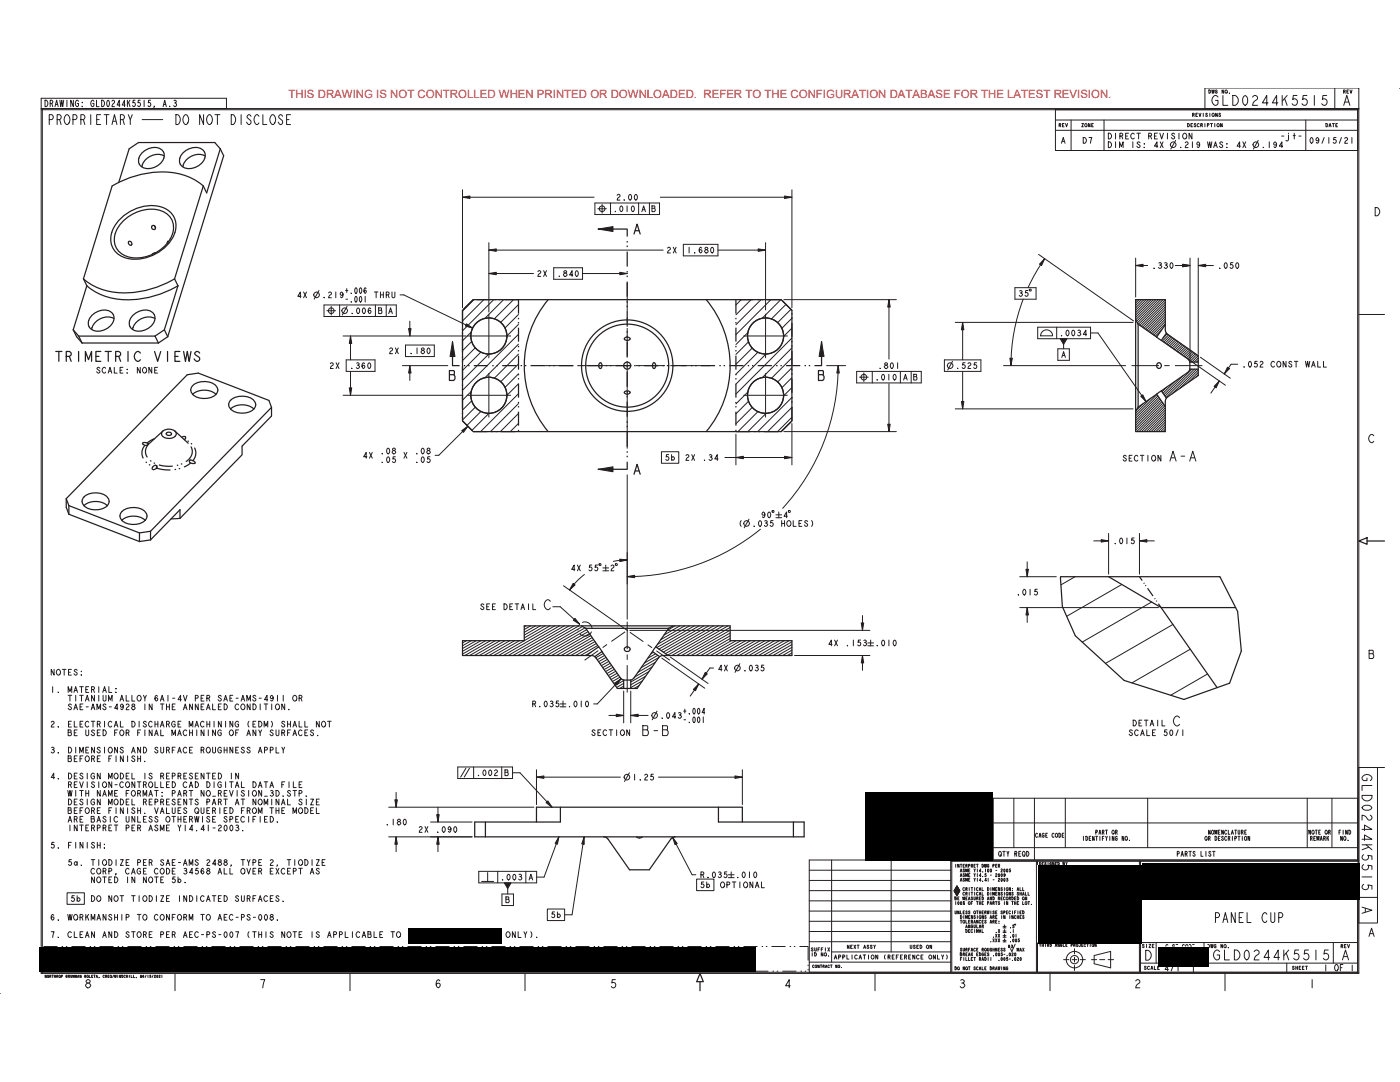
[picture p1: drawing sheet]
<svg xmlns="http://www.w3.org/2000/svg" width="279mm" height="216mm" viewBox="0 0 279 216" stroke-linecap="round" stroke-linejoin="round" font-family="sans-serif">
<defs><g id="words">
<text font-size="2.3" fill="#ed2024" x="57.6" y="19.5">THIS DRAWING IS NOT CONTROLLED WHEN PRINTED OR DOWNLOADED. REFER TO THE CONFIGURATION DATABASE FOR THE LATEST REVISION.</text>
</g></defs>
<path d="M119.4 45.7l2.9-.5v1z" fill="#231f20"/>
<path d="M119.4 45.7l2.9-.5v1z" fill="none" stroke="#231f20" stroke-width=".2"/>
<path d="M126.5 46.7l.6-2 .7 2M126.8 46h.7" fill="none" stroke="#231f20" stroke-width=".25"/>
<path d="M119.4 93.6l2.9-.5v1z" fill="#231f20"/>
<path d="M119.4 93.6l2.9-.5v1z" fill="none" stroke="#231f20" stroke-width=".2"/>
<path d="M126.5 94.6l.6-1.9 .7 1.9M126.8 94h.7" fill="none" stroke="#231f20" stroke-width=".25"/>
<path d="M164 68.2l.5 2.9h-1z" fill="#231f20"/>
<path d="M164 68.2l.5 2.9h-1z" fill="none" stroke="#231f20" stroke-width=".2"/>
<path d="M163.3 73.9h.9l.1 .2-.1 .7 .3 .3v.5l-.3 .3h-.9zM163.3 74.8h.9" fill="none" stroke="#231f20" stroke-width=".25"/>
<path d="M90.3 68.2l.5 2.9h-1z" fill="#231f20"/>
<g fill="none" stroke="#231f20" stroke-width=".2">
<path d="M241.3 18l.3 .2-.2 .4h-.1zM241.8 18l.2 .6 .1-.6 .1 .6 .1-.6M242.9 18.1l-.1-.1a.31 .31 0 0 0-.3 .3 .31 .31 0 0 0 .4 .3v-.3h-.2M244.2 18v.6l-.3-.6v.6M245.4 18.6h.1M268.1 18.3l.3-.1v-.2h-.3v.6M268.3 18.3l.2 .3M268.8 18.3h.2M269.1 18h-.3v.6h.3M269.4 18l.2 .6 .2-.6M9.8 23.9h.5l.3-.3v-.5l-.3-.2h-.5v2M11.4 23.9h.5l.2-.3v-.5l-.2-.2h-.5v2"/>
<path d="M11.9 23.9l.3 1M13.1 23l.2-.1a1.05 1.05 0 0 1 .7 1 1.05 1.05 0 0 1-.7 1 1.24 1.24 0 0 1-.2-1.9zM14.6 23.9h.5l.2-.3v-.5l-.2-.2h-.5v2M16.1 23.9h.5l.3-.3v-.5l-.3-.2h-.5v2M16.6 23.9l.3 1M18.1 22.9v2M19.3 23.9h.5M20.1 22.9h-.8v2h.8M20.8 22.9h1M21.3 22.9v2M22.4 24.9l.4-2 .5 2M22.5 24.2h.6"/>
<path d="M24 23.9h.5l.3-.3v-.5l-.3-.2h-.5v2M24.5 23.9l.3 1M25.6 22.9l.4 1v1M26.4 22.9l-.4 1M28.4 23.9h4.1M35.1 22.9a.99 .99 0 0 1 .9 .6 .99 .99 0 0 1-.2 1l-.3 .4h-.4zM36.8 23l.2-.1a1.05 1.05 0 0 1 .7 1 1.05 1.05 0 0 1-.7 1l-.2-.2a1.29 1.29 0 0 1 0-1.7zM40.6 22.9v2l-.8-2v2M41.5 23l.2-.1a1.05 1.05 0 0 1 .7 1 1.05 1.05 0 0 1-.7 1l-.2-.2a1.29 1.29 0 0 1 0-1.7zM42.9 22.9h1M43.4 22.9v2M46.1 22.9a.99 .99 0 0 1 .9 .6 .99 .99 0 0 1-.1 1l-.4 .4h-.4z"/>
<path d="M48.1 22.9v2M50.1 23.2l-.3-.3a.45 .45 0 0 0-.5 .5l.7 .6 .1 .5-.3 .4h-.2l-.4-.5M51.7 23.2l-.3-.3a1.05 1.05 0 0 0-.7 1 1.05 1.05 0 0 0 .7 1l.3-.4M52.5 22.9v2h.7M54.1 23l.2-.1a1.05 1.05 0 0 1 .7 1 1.05 1.05 0 0 1-.7 1l-.2-.2a1.29 1.29 0 0 1 0-1.7zM56.4 23.2l-.3-.3a.45 .45 0 0 0-.5 .5l.7 .6 .1 .5-.3 .4h-.2l-.4-.5M57.2 23.9h.5M58 22.9h-.8v2h.8M226.8 59.8l-.2 .2M227.3 59.8l-.7 .7M227.8 59.8l-1.2 1.1M228.3 59.8l-1.7 1.6"/>
<path d="M228.8 59.8l-2.2 2.1M229.2 59.8l-2.6 2.6M229.7 59.8l-3.1 3.1M230.2 59.8l-3.6 3.5M230.7 59.8l-4.1 4M231.2 59.8l-4.4 4.3M231.6 59.8l-4.6 4.6M232.1 59.8l-4.9 4.9M232.6 59.8l-5.1 5.1M274.4 41.4a.83 .83 0 0 1 1 .8 .83 .83 0 0 1-1 .9zM90.3 68.2l.5 2.9h-1zM229.7 79.5l-3.1 3"/>
<path d="M230.9 78.7l-4.3 4.3M231.1 79l-4.5 4.5M231.3 79.3l-4.7 4.6M231.5 79.6l-4.9 4.8M231.7 79.9l-5.1 5M231.9 65.8l-1.3 1.3M232.6 60.3l-4.8 4.8M232.6 60.8l-4.6 4.5M232.6 61.3l-4.3 4.2M232.6 61.7l-4 4M232.6 62.2l-3.7 3.7M232.6 62.7l-3.4 3.4"/>
<path d="M232.6 63.2l-3.2 3.1M232.6 63.6l-2.9 2.9M232.6 64.1l-2.6 2.6M232.6 64.6l-2.3 2.3M232.9 77.2l-1 1M232.9 66.6l-.8 .9M233.2 66.8l-1.2 1.3M233.5 67l-1.2 1.3M233.8 67.2l-1.3 1.3M234.1 67.4l-1.3 1.3M234.3 67.6l-1.2 1.3M234.5 76.1l-2.4 2.4"/>
<path d="M234.6 67.8l-1.2 1.2M234.9 68l-1.2 1.2M235.2 68.2l-1.3 1.2M235.5 68.4l-1.3 1.2M235.7 68.6l-1.2 1.2M236 68.8l-1.2 1.2M236.1 75l-3.8 3.8M236.3 69l-1.2 1.2M236.6 69.2l-1.2 1.2M236.9 69.4l-1.3 1.2M237.1 69.6l-1.2 1.2M237.4 69.8l-1.2 1.2"/>
<path d="M237.7 70l-1.2 1.2M237.9 73.7l-5.4 5.3M238 70.2l-1.2 1.2M238.3 70.4l-1.3 1.2M238.3 73.7l-5.6 5.6M238.6 70.6l-1.3 1.3M238.8 73.7l-4.9 4.9M238.8 70.8l-1.4 1.4M239.1 71l-1.3 1.3M239.1 71.4l-.8 .9M239.1 71.9l-.3 .4M239.1 73.8l-3.6 3.7"/>
<path d="M239.1 74.3l-2 2.1M239.1 74.8l-.4 .4M228.1 80.6l-1.4 1.3M231.9 80.1l-5.3 5.3M232.1 80.4l-5.5 5.4M232.3 80.7l-5.5 5.4M232.5 81l-5.2 5.1M232.6 81.4l-4.8 4.7M232.6 81.8l-4.3 4.3M232.6 82.3l-3.8 3.8M232.6 82.8l-3.4 3.3M232.6 83.3l-2.9 2.8"/>
<path d="M232.6 83.8l-2.4 2.3M232.6 84.2l-1.9 1.9M232.6 84.7l-1.4 1.4M232.6 85.2l-1 .9M232.6 85.7l-.5 .4M274.2 87l-.3-.3a.83 .83 0 0 0-.8 .8 .83 .83 0 0 0 .8 .8l.3-.2M214.6 115.1l-2.9 1.6M223.9 116.6l-11 6.4M93.1 127.8l-.8 .5M94.1 127.8l-1.8 1.1M95 127.8l-2.7 1.6M96 127.8l-3.7 2.2"/>
<path d="M96.9 127.8l-4.6 2.7M97.9 127.8l-5.1 3M98.9 127.8l-5.2 3M99.8 127.8l-5.1 3M100.8 127.8l-5.1 3M101.7 127.8l-5.1 3M102.7 127.8l-5.1 3M103.7 127.8l-5.2 3M104.9 124.9l-.3 .2M105.9 124.9l-1.3 .7M106.9 124.9l-2.3 1.3M107.8 124.9l-3.2 1.8"/>
<path d="M108.8 124.9l-4.2 2.4M109.8 124.9l-10.3 5.9M110.7 124.9l-10.2 5.9M111.7 124.9l-10.3 5.9M112.6 124.9l-10.2 5.9M113.6 124.9l-10.3 5.9M114.6 124.9l-10.3 5.9M115.5 124.9l-10.2 5.9M116.3 125l-10.1 5.8M116.7 125.3l-9.5 5.5M117.1 125.6l-8.9 5.2M117.4 126l-8.3 4.8"/>
<path d="M117.6 126.4l-7.5 4.4M117.9 126.8l-6.9 4M118 130.1l-1.2 .7M118.2 127.2l-6.2 3.6M118.5 127.6l-5.5 3.2M118.7 128l-4.8 2.8M119 128.4l-4.1 2.4M119.3 128.8l-3.5 2M120.4 130.4l-1.5 .8M120.7 130.8l-1.5 .8M121 131.2l-1.5 .8M121.2 131.6l-1.5 .8"/>
<path d="M121.5 132l-1.5 .8M121.8 132.4l-1.5 .8M122.1 132.8l-1.5 .8M122.3 133.1l-1.5 .9M122.6 133.5l-1.5 .9M122.9 133.9l-1.5 .9M123.2 134.3l-1.5 .9M123.4 134.7l-1.4 .9M123.7 135.1l-1.5 .9M124 135.5l-1.5 .9M124.5 135.8l-1.7 1M124.5 136.4l-1.4 .8"/>
<path d="M124.5 136.9l-.8 .5M127.5 136.8l-.9 .6M128.2 135.9l-2.3 1.3M128.9 134.9l-3 1.8M129.5 134l-3.6 2.1M130.2 133.1l-3.6 2M130.4 130.2l-.5 .2M130.8 132.1l-3.5 2.1M130.8 130.5l-1.5 .9M131.3 130.8l-2.7 1.5M131.5 131.2l-3.5 2M134.7 124.9l-1.5 .9"/>
<path d="M135.7 124.9l-3.2 1.8M136.7 124.9l-4.8 2.7M137.6 124.9l-6.4 3.7M138.6 124.9l-7.5 4.3M139.5 124.9l-8 4.6M140.5 124.9l-8.6 4.9M141.5 124.9l-9.1 5.2M142.4 124.9l-9.6 5.5M143.4 124.9l-10.2 5.8M144.3 124.9l-10.2 5.9M145.3 124.9l-10.2 5.9M145.7 125.2l-9.7 5.6"/>
<path d="M145.7 125.8l-8.7 5M145.7 126.3l-7.8 4.5M145.7 126.9l-6.8 3.9M145.7 127.4l-5.8 3.4M145.9 127.8l-5.1 3M146.9 127.8l-5.1 3M147.9 127.8l-5.2 3M148.8 127.8l-5.1 3M149.8 127.8l-5.1 3M150.7 127.8l-5.1 3M151.7 127.8l-5.1 3M152.7 127.8l-5.2 3"/>
<path d="M153.6 127.8l-5.1 3M154.6 127.8l-5.1 3M155.6 127.8l-5.2 3M156.5 127.8l-5.1 3M157.5 127.8l-5.2 3M158 128.1l-4.7 2.7M158 128.6l-3.7 2.2M158 129.2l-2.8 1.6M158 129.7l-1.8 1.1M158 130.3l-.8 .5M229.8 120.1l-13.8 8M234.1 124.6l-13.5 7.8"/>
<path d="M237.5 129.5l-11.6 6.8M241 134.5l-7.4 4.2M273.2 129.8h.8l.1 .1-.1 .5 .2 .3v.4l-.2 .3h-.8zM273.2 130.4h.8M77.3 164.5v.1zM78.5 163.5v1.1M79.6 163.9l-.3-.2 .3-.2 .3 .1-.2 .3M80.6 163.5h.2a.69 .69 0 0 1 0 1.1 .69 .69 0 0 1-.2-1.1zM190.4 177.7h1.1M190.4 177.8h1.1M190.5 177.8h1M190.5 177.7h1"/>
<path d="M190.5 177.9h1M190.5 177.6h1M190.5 177.6h.9M190.5 177.9h.9M190.5 177.5h.9M190.6 177.5h.8M190.6 178h.8M190.6 178.1h.8M190.6 177.4h.8M190.6 178.1h.7M190.6 177.4h.7M190.7 177.3h.6"/>
<path d="M190.7 178.2h.6M190.7 178.3h.6M190.7 177.2h.5M190.7 178.3h.5M190.8 177.2h.4M190.8 178.4h.4M190.8 177.1h.4M190.8 177h.3M190.8 178.5h.3M190.9 178.5h.2M190.9 177h.2M190.9 178.6h.2"/>
<path d="M190.9 176.9h.2M190.9 176.9h.1M190.9 178.6h.1M190.9 176.8h.1M191 176.8h.1M191 178.7h.1M191 176.8l-.6 1 .6 .9M191 176.8l.6 1M191.6 177.8l-.6 .9M207.5 172.1l.2 .1-.1 .4h-.1zM208 172.3h.1M208.2 172.1h-.2v.5h.2"/>
<path d="M208.8 172.2h-.3l.2 .4-.2-.1M209.2 172.1v.5M209.8 172.2l-.1-.1a.24 .24 0 0 0-.2 .3 .24 .24 0 0 0 .3 .2v-.3h-.1M210.3 172.1v.5l-.2-.5v.5M210.6 172.3h.2M210.9 172.1h-.3v.5h.3M211.1 172.1l.3 .1-.1 .4h-.2zM212.2 172.1h.2v.5h-.2zM212.2 172.3h.2M212.7 172.1l.1 .5M213 172.1l-.2 .2M9.2 194.6v.4l-.2-.4v.4"/>
<path d="M9.9 194.8h.2v-.2h-.2v.4M10.1 194.8l.1 .2M10.4 194.6h.3M10.5 194.6v.4M10.9 194.6v.4M10.9 194.8h.2M11.1 194.6v.4M11.3 194.8h.2v-.2h-.2v.4M11.5 194.8l.1 .2M12.3 194.8h.2v-.2h-.2v.4M13.4 194.7h-.2l.1 .3h.1l-.1-.2M13.6 194.8h.2v-.2h-.2v.4"/>
<path d="M13.8 194.8l.1 .2M14.1 194.6l.1 .4 .1-.4M14.5 195v-.4l.2 .4 .1-.4v.4M15 195v-.4l.2 .4 .1-.4v.4M15.5 195l.1-.4 .2 .4M15.5 194.9h.2M16.2 194.6v.4l-.2-.4v.4M17.1 194.7h-.2l.1 .3h.1l-.1-.2M17.5 196.2l-.3-.3a.42 .42 0 0 1 .5-.4l.3 .2-.3 .5M17.8 194.6v.4h.2M18.3 194.8h.1M18.5 194.6h-.2v.4h.2"/>
<path d="M18.7 194.6h.3M18.9 194.6v.4M19.2 195l.1-.4 .2 .4M19.2 194.9h.2M19.8 195l-.1 .1M20.8 194.7l-.1-.1-.2 .2 .2 .2h.1M21.1 194.8h.2v-.2h-.2v.4M21.2 194.8l.1 .2M21.5 194.8h.2M21.8 194.6h-.3v.4h.3M22.7 194.6l-.2 .4M22.9 194.6v.4l.1-.4 .1 .4 .1-.4"/>
<path d="M23.5 194.6v.4M24.1 194.6v.4l-.3-.4v.4M24.3 194.6l.3 .1-.2 .3h-.1zM25 194.7l-.1-.1-.2 .2 .2 .2h.1M25.2 194.8h.3M25.2 194.6v.4M25.5 194.6v.4M25.8 194.6v.4M26.2 194.6v.4h.2M26.6 194.6v.4h.3M27.2 195v.1M28.1 194.6l.2 .1-.2 .3z"/>
<path d="M28.7 194.7l-.1-.1-.1 .1 .2 .3v-.2l-.2 .1M29.2 194.6l-.2 .4M29.5 194.6v.4M30.1 194.6h-.2v.2h.2v.1l-.2 .1M30.5 194.6l-.1 .4M30.8 194.7h.2l-.2 .3h.2M31.3 194.6l.2 .1-.1 .3zM31.7 194.7h.3l-.3 .3h.3M32.3 194.6v.4M52 195.5h.8l-.4 1.6M87.8 195.7l-.3-.2a.99 .99 0 0 0 0 1.6 .59 .59 0 0 0 .3-.8l-.3-.1-.3 .1-.1 .3M122.8 195.5h-.6l-.1 .7 .2-.2 .4 .1a.58 .58 0 0 1-.3 1l-.4-.3"/>
<path d="M157.7 196.7h-.9l.7-1.2v1.6M191.7 195.6l.2-.1a.42 .42 0 0 1 .6 .4l-.4 .3 .5 .4-.3 .4-.4 .1-.3-.3M191.9 196.2h.2M201.5 188.7l-.1-.1-.1 .2v.3h.2v-.3l-.2 .1M201.8 188.6a.23 .23 0 0 1 .2 .2 .23 .23 0 0 1-.2 .3v-.1M201.9 188.8h.1M207.4 188.3h.4M207.6 188.3v.6M208 188.3v.6M208 188.6h.2M208.2 188.3v.6M208.6 188.3v.6"/>
<path d="M209 188.6h.3v-.2l-.3-.1v.6M209.2 188.6l.1 .3M209.6 188.3l.2 .2-.1 .4h-.1zM210.6 188.9l.1-.6 .2 .6M210.6 188.7h.2M211.4 188.3v.6l-.3-.6v.6M211.9 188.4l-.1-.1a.24 .24 0 0 0-.2 .3 .24 .24 0 0 0 .3 .2v-.2h-.1M212.2 188.3v.6h.3M212.7 188.6h.2M213 188.3h-.3v.6h.3M213.8 188.6h.2v-.2l-.2-.1v.6M214.3 188.6h.2v-.2l-.2-.1v.6"/>
<path d="M214.5 188.6l.1 .3M215.6 188.3v.5h-.3M215.9 188.6h.1M216.1 188.3h-.2v.6h.2M216.7 188.4l-.1-.1a.24 .24 0 0 0-.3 .3 .24 .24 0 0 0 .3 .2h.1M216.9 188.3h.3M217.1 188.3v.6M217.6 188.3v.6M218.8 188.3v.6l-.3-.6v.6M226.7 195.7l.3-.2 .5 .2a.64 .64 0 0 1-.5 .7l-.3 .7h.8M228.3 188.5l-.2-.1a.25 .25 0 0 0 0 .3 .25 .25 0 0 0 .2 .2l-.1 .2-.2-.2M228.7 189.6a.99 .99 0 0 1 1.1 1 .99 .99 0 0 1-1.1 1z"/>
<path d="M228.7 192.9l-.2-.1a.25 .25 0 0 0 0 .3 .25 .25 0 0 0 .2 .1l-.1 .3-.2-.2M228.8 188.4v.7M229.3 188.4h.3l-.3 .7h.3M229.4 192.9l-.1-.1a.31 .31 0 0 0-.3 .3 .31 .31 0 0 0 .4 .3v-.1M229.7 193.5l.2-.7 .2 .7M229.8 193.2h.2M230 188.8h.2M230.3 188.4h-.3v.7h.3M230.4 192.8v.7h.3M231 193.1h.2M231 192.8v.7h.4M233.1 188.6l-.2-.1-.2 .3"/>
<path d="M234.2 188.8h.2M234.4 188.6l-.2-.1-.2 .3M234.7 188.5h.3M236.4 188.6l-.2-.1-.3 .3M236.6 188.8l.2-.3 .3 .3M237.3 188.5l.4 .1v.3M238 188.5h.3M241 188.5h.2a.36 .36 0 0 1 .2 .3 .36 .36 0 0 1-.2 .3M241.6 188.5l.1 .6 .2-.6 .1 .6 .1-.6M242.7 188.6l-.1-.1a.31 .31 0 0 0-.3 .3 .31 .31 0 0 0 .3 .3l.1-.3h-.2M244 188.5v.6l-.3-.6v.6M245.1 189.1h.1"/>
<path d="M258.3 192.9l-.2-.1a.25 .25 0 0 0-.1 .3 .25 .25 0 0 0 .3 .1l-.1 .3-.3-.2M258.6 193.1h.3M258.6 192.8v.7M258.9 192.8v.7M259.3 193.1h.2M259.6 192.8h-.3v.7h.3M259.9 193.1h.2M260.3 192.8h-.4v.7h.4M260.5 192.8h.5M260.7 192.8v.7M261.9 195.5v1.6M267.7 188.8l.2-.1v-.2h-.2v.6"/>
<path d="M267.9 188.8l.1 .3M268.3 188.8h.2M268.6 188.5h-.3v.6h.3M268.9 188.5l.2 .6 .2-.6M273.2 186.8l.5-1.6 .5 1.6M273.4 186.3h.6"/>
<circle cx="244.7" cy="18.2" r=".3"/>
<circle cx="79.6" cy="164.3" r=".33"/>
<circle cx="9.6" cy="194.8" r=".21"/>
<circle cx="11.9" cy="194.8" r=".21"/>
<circle cx="17.5" cy="194.8" r=".21"/>
<circle cx="17.6" cy="196.6" r=".52"/>
<circle cx="22.1" cy="194.8" r=".21"/>
<circle cx="215" cy="188.6" r=".24"/>
<circle cx="218.1" cy="188.6" r=".24"/>
<circle cx="244.5" cy="188.8" r=".3"/>
</g>
<g fill="none" stroke="#231f20" stroke-width=".25">
<path d="M119.4 45.7h5.8v1.5M125.2 50.2v3M125.2 48.1v.3M125.2 49v.3M125.2 54.1v.3M125.2 55v.3M125.2 56.2v3M89.7 73.9h.9l.1 .2-.1 .7 .2 .3v.5l-.2 .3h-.9zM89.7 74.8h.9M90.3 68.2v4.8h1.4M92.6 73h.3M93.4 73h.3"/>
<path d="M94.6 73h2.8M98.2 73h.3M99.1 73h.3M100.2 73h2.9M103.9 73h.3M104.8 73h.2M105.9 73h2.8M109.6 73h.3M110.4 73h.3M111.6 73h2.8M115.2 73h.3M116.1 73h.3"/>
<path d="M117.2 73h2.9M120.9 73h.3M121.8 73h.2M122.9 73h2.8M125.2 60.1v.3M125.2 61v.3M125.2 62.2v3M125.2 66.1v.3M125.2 67v.3M125.2 68.2v3M125.2 72.1v.3M125.2 73v.3"/>
<path d="M125.2 74.2v3M125.2 78.1v.3M125.2 79v.3M126.6 73h.3M127.4 73h.3M128.6 73h2.8M132.2 73h.3M133.1 73h.3M134.2 73h2.8M137.9 73h.3M138.7 73h.3M139.9 73h2.8"/>
<path d="M143.6 73h.2M144.4 73h.3M145.5 73h2.9M149.2 73h.3M150.1 73h.3M151.2 73h2.8M154.9 73h.3M155.7 73h.3M156.9 73h2.8M160.6 73h.2M161.4 73h.3M164 68.2v4.8h-1.5"/>
<path d="M125.2 92.1v1.5h-5.8M125.2 80.2v3M125.2 84.1v.3M125.2 85v.3M125.2 86.2v2.9M125.2 90v.3M125.2 90.9v.3"/>
</g>
<path d="M79.1 167l.2 1.5h-.5z" fill="#231f20"/>
<path d="M79.1 167l.2 1.5h-.5z" fill="none" stroke="#231f20" stroke-width=".2"/>
<path d="M78.8 159.6h.5l-.2 1.5z" fill="#231f20"/>
<g fill="none" stroke="#231f20" stroke-width=".2">
<path d="M175.6 73.4l.1 .1zM176.8 72.9l-.3-.2 .3-.3 .3 .2-.2 .3M177.8 72.5l.2-.1a.69 .69 0 0 1 0 1.1 .69 .69 0 0 1-.2-1zM179.1 72.4v1.1M78.8 159.6h.5l-.2 1.5z"/>
<circle cx="176.9" cy="73.2" r=".34"/>
</g>
<path d="M177.4 59.8l.3 1.5h-.5z" fill="#231f20"/>
<path d="M177.4 59.8l.3 1.5h-.5z" fill="none" stroke="#231f20" stroke-width=".2"/>
<path d="M177.2 84.6h.5l-.3 1.5z" fill="#231f20"/>
<path d="M123.2 39l.2-.2 .3 .2-.5 .9h.5M124.5 39.8l.1 .1zM125.6 38.9l.1-.1a.69 .69 0 0 1 0 1.1 .69 .69 0 0 1-.1-1zM126.8 38.9l.1-.1a.69 .69 0 0 1 0 1.1 .69 .69 0 0 1-.1-1zM177.2 84.6h.5l-.3 1.5z" fill="none" stroke="#231f20" stroke-width=".2"/>
<path d="M156.6 39.1l1.4 .3-1.4 .2z" fill="#231f20"/>
<path d="M156.6 39.1l1.4 .3-1.4 .2z" fill="none" stroke="#231f20" stroke-width=".2"/>
<path d="M92.3 39.4l1.5-.3v.5z" fill="#231f20"/>
<g fill="none" stroke="#231f20" stroke-width=".2">
<path d="M92.3 39.4l1.5-.3v.5zM190.1 72.1l-1 1.7M191.1 73.4l.1 .1zM192.6 72.4h-.4l-.1 .5 .1-.1 .4 .1v.5l-.2 .1-.4-.2M193.2 72.6l.2-.2 .3 .2-.5 .9h.5M194.9 72.4h-.4l-.1 .5 .1-.1 .4 .1v.5l-.2 .1-.4-.2"/>
<circle cx="189.6" cy="73" r=".56"/>
</g>
<path d="M191.9 80.1h.5l-.3 1.5z" fill="#231f20"/>
<path d="M191.9 80.1h.5l-.3 1.5z" fill="none" stroke="#231f20" stroke-width=".2"/>
<path d="M192.1 64.3l.3 1.5h-.5z" fill="#231f20"/>
<path d="M230.3 53.5v.1zM231.3 52.5h.4l.1 .2-.2 .2a.33 .33 0 0 1 .2 .5 .33 .33 0 0 1-.6 0M231.4 52.9h.2M232.4 52.5l.3-.1 .2 .2-.2 .3a.33 .33 0 0 1 .2 .5 .33 .33 0 0 1-.5 0M232.6 52.9h.1M233.7 52.5l.1-.1a.69 .69 0 0 1 0 1.2 .69 .69 0 0 1-.1-1.1zM192.1 64.3l.3 1.5h-.5z" fill="none" stroke="#231f20" stroke-width=".2"/>
<path d="M226.6 53l1.5-.3v.5z" fill="#231f20"/>
<path d="M226.6 53l1.5-.3v.5z" fill="none" stroke="#231f20" stroke-width=".2"/>
<path d="M236 52.7l1.5 .3-1.5 .2z" fill="#231f20"/>
<path d="M203.5 58.1h.4l.1 .2-.2 .2a.33 .33 0 0 1 .2 .5 .33 .33 0 0 1-.6-.1M203.6 58.5h.2M205.1 58h-.4l-.1 .5 .2-.1 .3 .1v.5l-.2 .1-.3-.2M205.5 57.7l.3 .1-.1 .3-.3-.1zM236 52.7l1.5 .3-1.5 .2z" fill="none" stroke="#231f20" stroke-width=".2"/>
<path d="M201.5 71.5h.5l-.2 1.5z" fill="#231f20"/>
<path d="M201.5 71.5h.5l-.2 1.5z" fill="none" stroke="#231f20" stroke-width=".2"/>
<path d="M208.5 51.6l-.6 1.4-.4-.3z" fill="#231f20"/>
<g fill="none" stroke="#231f20" stroke-width=".2">
<path d="M208.5 51.6l-.6 1.4-.4-.3zM108.8 140l.1-.1a.69 .69 0 0 1 0 1.1 .69 .69 0 0 1-.1-1zM109.8 140h.5v.2l-.2 .2a.33 .33 0 0 1 .2 .5 .33 .33 0 0 1-.5-.1M111.5 139.9h-.4l-.1 .5 .1-.1 .4 .1v.5l-.2 .1-.4-.2M112.4 139.9v1.1M114.7 140l.1-.1a.69 .69 0 0 1 0 1.1 .69 .69 0 0 1-.1-1zM116 139.9v1.1M117 140l.2-.1a.69 .69 0 0 1 0 1.1 .69 .69 0 0 1-.2-1zM106.3 140.5l.5-.1v-.4l-.5-.1v1.1M106.7 140.5l.2 .5M107.7 140.9l.1 .1zM110 140.4h.1"/>
<path d="M111.8 140.5h1.1M111.8 141h1.1M113.6 140.9l.1 .1z"/>
</g>
<path d="M122.8 136.3l1.2-.9-.9 1.3z" fill="#231f20"/>
<g fill="none" stroke="#231f20" stroke-width=".2">
<path d="M60.1 59.1h-.7l.5-.8v1.1M60.6 58.3l.6 1.1M61.2 58.3l-.6 1.1M63.7 58l-1 1.7M64.6 59.3l.1 .1zM65.6 58.5l.2-.2 .3 .2-.5 .9h.5M67 58.3v1.1M68.5 58.6l-.3 .3-.3-.1v-.2l.3-.3a.69 .69 0 0 1 0 1.1l-.3-.2M69 58h.4M69 59.7h.4M69.2 57.6v.8M70.1 58.5v.1z"/>
<path d="M70.9 57.5h.3l.1 .5-.3 .6-.2-.6zM70.9 59.2h.3l.1 .5-.3 .6-.2-.6zM71.8 57.5h.3l.1 .5-.2 .6-.3-.6zM71.8 59.2h.3l.1 .5-.2 .6-.3-.6zM72.9 59.1v1.2M73.1 57.6l-.2-.2-.1 .1-.2 .5 .2 .5h.2l.1-.5-.2-.1-.3 .3M74.7 58.3h.7M75.1 58.3v1.1M75.9 58.3v1.1M75.9 58.8h.6M76.5 58.3v1.1M77.1 58.8l.5-.1v-.3l-.5-.1v1.1"/>
<path d="M77.4 58.8l.3 .6M78.2 58.3v.9l.4 .2 .2-.2v-.9M70.1 60.2v.1zM122.8 136.3l1.2-.9-.9 1.3z"/>
<circle cx="63.2" cy="58.8" r=".56"/>
</g>
<path d="M93.1 64.6l1.2 .9-1.4-.4z" fill="#231f20"/>
<g fill="none" stroke="#231f20" stroke-width=".2">
<path d="M107.3 54.2l.3-.2 .3 .2-.6 1h.6M108.5 54l.6 1.2M109.1 54l-.6 1.2M111.6 55.1l.1 .1zM112.7 54.5l-.2-.2 .2-.3 .4 .2-.2 .3M114.3 54.9h-.6l.5-.9v1.2M115 54.1l.1-.1a.69 .69 0 0 1 0 1.2 .69 .69 0 0 1-.1-1.1zM93.1 64.6l1.2 .9-1.4-.4z"/>
<circle cx="112.8" cy="54.8" r=".34"/>
</g>
<path d="M123.7 54.3l1.5 .3-1.5 .2z" fill="#231f20"/>
<path d="M123.7 54.3l1.5 .3-1.5 .2z" fill="none" stroke="#231f20" stroke-width=".2"/>
<path d="M97.6 54.6l1.4-.3v.5z" fill="#231f20"/>
<g fill="none" stroke="#231f20" stroke-width=".2">
<path d="M97.6 54.6l1.4-.3v.5zM77.8 69.6l.2-.2 .3 .2-.5 1h.5M78.9 69.4l.6 1.2M79.5 69.4l-.6 1.2M82 70.5l.1 .1zM83.2 69.4v1.2M84.3 69.9l-.2-.2 .2-.3 .4 .2-.3 .3M85.4 69.5l.1-.1a.69 .69 0 0 1 0 1.2 .69 .69 0 0 1-.1-1.1z"/>
<circle cx="84.4" cy="70.2" r=".34"/>
</g>
<path d="M81.8 73l.2 1.4h-.5z" fill="#231f20"/>
<path d="M81.8 73l.2 1.4h-.5z" fill="none" stroke="#231f20" stroke-width=".2"/>
<path d="M81.5 65.6h.5l-.2 1.4z" fill="#231f20"/>
<g fill="none" stroke="#231f20" stroke-width=".2">
<path d="M133.2 49.5l.2-.2 .4 .2-.6 1h.6M134.4 49.3l.5 1.2M134.9 49.3l-.5 1.2M137.5 49.3v1.2M138.6 50.4l.1 .1zM140 49.5l-.2-.2a.69 .69 0 0 0 0 1.2l.2-.2v-.4l-.2-.1-.3 .3M140.9 49.8l-.2-.2 .2-.3 .4 .2-.2 .3M142 49.4l.1-.1a.69 .69 0 0 1 0 1.2 .69 .69 0 0 1-.1-1.1zM81.5 65.6h.5l-.2 1.4z"/>
<circle cx="141" cy="50.2" r=".34"/>
</g>
<path d="M97.6 49.9l1.4-.2v.5z" fill="#231f20"/>
<path d="M97.6 49.9l1.4-.2v.5z" fill="none" stroke="#231f20" stroke-width=".2"/>
<path d="M151.3 49.7l1.5 .2-1.5 .3z" fill="#231f20"/>
<path d="M151.3 49.7l1.5 .2-1.5 .3zM65.9 72.6l.2-.2 .4 .2-.6 .9h.6M67.1 72.4l.6 1.1M67.7 72.4l-.6 1.1M70.2 73.4v.1zM71.2 72.5h.4l.1 .2-.2 .2 .3 .3-.3 .3-.4-.2M71.3 72.9h.2M72.8 72.6l-.3-.2a.69 .69 0 0 0 0 1.1l.3-.4v-.1l-.3-.1-.2 .2M73.5 72.5l.2-.1a.69 .69 0 0 1 0 1.1 .69 .69 0 0 1-.2-1z" fill="none" stroke="#231f20" stroke-width=".2"/>
<path d="M70 67l.2 1.5h-.5z" fill="#231f20"/>
<path d="M70 67l.2 1.5h-.5z" fill="none" stroke="#231f20" stroke-width=".2"/>
<path d="M69.7 77.4h.5l-.2 1.5z" fill="#231f20"/>
<g fill="none" stroke="#231f20" stroke-width=".2">
<path d="M69.7 77.4h.5l-.2 1.5zM73.2 91.1h-.6l.5-.8v1.1M73.7 90.3l.6 1.1M74.3 90.3l-.6 1.1M76.2 90.5l.1 .1zM76.2 92.2l.1 .1zM77.3 89.5l.2-.1a.69 .69 0 0 1 0 1.2 .69 .69 0 0 1-.2-1.1zM77.3 91.2l.2-.1a.69 .69 0 0 1 0 1.2 .69 .69 0 0 1-.2-1.1zM78.5 89.9l-.2-.2 .2-.3 .4 .2-.2 .3M78.9 91.1h-.4l-.1 .5 .1-.1 .4 .1v.6l-.2 .1-.4-.2M80.6 90.3l.6 1.1M81.2 90.3l-.6 1.1"/>
<path d="M83.1 90.5l.1 .1zM83.1 92.2l.1 .1zM84.2 89.5l.2-.1a.69 .69 0 0 1 0 1.2 .69 .69 0 0 1-.2-1.1zM84.2 91.2l.2-.1a.69 .69 0 0 1 0 1.2 .69 .69 0 0 1-.2-1.1zM85.4 89.9l-.2-.2 .2-.3 .4 .2-.2 .3M85.8 91.1h-.4l-.1 .5 .1-.1 .4 .1v.6l-.2 .1-.4-.2"/>
<circle cx="78.6" cy="90.2" r=".36"/>
<circle cx="85.5" cy="90.2" r=".36"/>
</g>
<path d="M92.2 85.9l1.2-.8-.9 1.2z" fill="#231f20"/>
<g fill="none" stroke="#231f20" stroke-width=".2">
<path d="M92.2 85.9l1.2-.8-.9 1.2zM125.6 154.2l-1 1.7M126.7 154.5v1.1M127.7 155.6h.1zM128.7 154.7l.2-.2 .3 .2-.5 .9h.5M130.4 154.5h-.4l-.1 .5 .1-.1 .4 .1v.5l-.2 .1-.4-.1"/>
<circle cx="125.1" cy="155.1" r=".56"/>
</g>
<path d="M146.7 154.8l1.5 .3-1.5 .2z" fill="#231f20"/>
<path d="M146.7 154.8l1.5 .3-1.5 .2z" fill="none" stroke="#231f20" stroke-width=".2"/>
<path d="M107.1 155.1l1.4-.3v.5z" fill="#231f20"/>
<g fill="none" stroke="#231f20" stroke-width=".2">
<path d="M107.1 155.1l1.4-.3v.5zM139.9 174.5h.5v-.4l-.5-.1v1.1M140.2 174.5l.3 .6M140.5 176h-.5v.5l.1-.1 .3 .1v.5l-.2 .1-.3-.2M141 176.7l.3-.3 .3 .3-.3 .4-.3-.3M141 176v1.1M141.3 175v.1zM142.3 174.1l.2-.1a.69 .69 0 0 1 0 1.1 .69 .69 0 0 1-.2-1zM143.4 174.1h.4l.1 .2-.2 .2a.33 .33 0 0 1 .2 .5 .33 .33 0 0 1-.6-.1M143.6 174.5h.1M144 176.1l.1-.1a.58 .58 0 0 1 .5 .6 .58 .58 0 0 1-.5 .5l-.3-.5zM145.1 176.6l.5-.1v-.4l-.5-.1v1.1"/>
<path d="M145.1 174h-.5v.5l.1-.1 .3 .1v.5l-.2 .1-.3-.2M145.4 174.5h1.1M145.4 175.1h1.1M145.9 174v1.1M146.1 176h.8M146.5 176v1.1M147.2 175l.1 .1zM147.7 176v1.1M148.3 174.1l.1-.1a.69 .69 0 0 1 0 1.1 .69 .69 0 0 1-.1-1zM148.6 176.1l.1-.1a.58 .58 0 0 1 .5 .6 .58 .58 0 0 1-.5 .5l-.3-.5zM149.6 174v1.1M150.2 176v1.1l-.5-1.1v1.1"/>
<path d="M150.6 174.1l.1-.1a.69 .69 0 0 1 0 1.1 .69 .69 0 0 1-.1-1zM150.7 177.1l.4-1.1 .4 1.1M150.9 176.8h.4M152 176v1.1h.5"/>
</g>
<path d="M134.3 167.1l.9 1.2-.5 .2z" fill="#231f20"/>
<path d="M243.4 53.5l.1 .1zM244.5 52.5l.1-.1a.69 .69 0 0 1 0 1.2 .69 .69 0 0 1-.1-1.1zM246.1 52.4h-.5v.5l.1-.1 .3 .1v.5l-.2 .2-.3-.2M246.8 52.5l.1-.1a.69 .69 0 0 1 0 1.2 .69 .69 0 0 1-.1-1.1zM134.3 167.1l.9 1.2-.5 .2z" fill="none" stroke="#231f20" stroke-width=".2"/>
<path d="M239.1 53l1.5-.3v.5z" fill="#231f20"/>
<path d="M239.1 53l1.5-.3v.5z" fill="none" stroke="#231f20" stroke-width=".2"/>
<path d="M236 52.7l1.5 .3-1.5 .2z" fill="#231f20"/>
<g fill="none" stroke="#231f20" stroke-width=".2">
<path d="M236 52.7l1.5 .3-1.5 .2zM131.1 141.9l-.9 1.7M132.1 143.2l.1 .1zM133.2 142.3l.1-.1a.69 .69 0 0 1 0 1.1 .69 .69 0 0 1-.1-1zM134.8 143h-.6l.5-.8v1.1M135.4 142.3h.4l.1 .2-.2 .2 .3 .3-.3 .3-.4-.2M135.6 142.7h.1M136.4 141.9h.5M136.5 143.6h.3M136.7 141.5v.8M137.5 142.4l.1 .1zM137.5 144.1l.1 .1z"/>
<path d="M138.4 141.4h.2l.2 .5-.3 .6-.2-.6zM138.4 143.1h.2l.2 .5-.3 .6-.2-.6zM139.3 141.4h.2l.2 .5-.3 .6-.2-.6zM139.3 143.1h.2l.2 .5-.3 .6-.2-.6zM140.3 143v1.2M140.6 142.2h-.5l.4-.9v1.2"/>
<circle cx="130.6" cy="142.8" r=".56"/>
</g>
<path d="M123 142.5l1.5 .3-1.5 .2z" fill="#231f20"/>
<path d="M123 142.5l1.5 .3-1.5 .2z" fill="none" stroke="#231f20" stroke-width=".2"/>
<path d="M125.9 142.8l1.5-.3v.5z" fill="#231f20"/>
<path d="M203.2 118.6l.1 .1zM204.3 117.7l.1-.1a.69 .69 0 0 1 0 1.1 .69 .69 0 0 1-.1-1zM205.6 117.6v1.1M207 117.6h-.4l-.1 .5 .2-.1 .3 .1v.5l-.2 .1-.4-.2M125.9 142.8l1.5-.3v.5z" fill="none" stroke="#231f20" stroke-width=".2"/>
<path d="M204.8 113.6h.4l-.2 1.5z" fill="#231f20"/>
<path d="M204.8 113.6h.4l-.2 1.5z" fill="none" stroke="#231f20" stroke-width=".2"/>
<path d="M205 121.2l.2 1.5h-.4z" fill="#231f20"/>
<path d="M222.5 108.4l.1 .1zM223.6 107.4l.2-.1a.69 .69 0 0 1 0 1.2 .69 .69 0 0 1-.2-1.1zM224.9 107.3v1.2M226.3 107.3h-.4l-.1 .5 .2-.1 .3 .1v.6l-.2 .1-.3-.2M205 121.2l.2 1.5h-.4z" fill="none" stroke="#231f20" stroke-width=".2"/>
<path d="M219.8 107.7l1.4 .2-1.4 .3z" fill="#231f20"/>
<path d="M219.8 107.7l1.4 .2-1.4 .3z" fill="none" stroke="#231f20" stroke-width=".2"/>
<path d="M227.4 107.9l1.5-.2v.5z" fill="#231f20"/>
<g fill="none" stroke="#231f20" stroke-width=".2">
<path d="M119.3 41.7h1.7M120.2 40.8v1.7M122.8 42.1v.1zM123.9 41.2l.1-.1a.69 .69 0 0 1 0 1.1 .69 .69 0 0 1-.1-1zM125.1 41.1v1.1M126.2 41.2l.1-.1a.69 .69 0 0 1 0 1.1 .69 .69 0 0 1-.1-1zM128.1 42.2l.4-1.1 .3 1.1M128.2 41.8h.5M130.1 41.1l.6 .1-.1 .4 .2 .4-.2 .2h-.5zM130.1 41.6h.5M65.2 62h1.8M66.1 61.1v1.8"/>
<path d="M69.3 61.1l-1 1.8M70.2 62.5l.1 .1zM71.3 61.5l.2-.1a.69 .69 0 0 1 0 1.2 .69 .69 0 0 1-.2-1.1zM72.5 61.5l.1-.1a.69 .69 0 0 1 0 1.2 .69 .69 0 0 1-.1-1.1zM74 61.6l-.2-.2a.69 .69 0 0 0 0 1.2l.3-.4-.1-.2-.2-.1-.3 .3M75.6 61.4l.5 .1v.4l.1 .5-.1 .2h-.5zM75.6 61.9h.5M77.6 62.6l.3-1.2 .4 1.2M77.7 62.2h.5M171.5 75.3h1.8M172.4 74.4v1.7M175 75.7l.1 .1z"/>
<path d="M176.1 74.8l.1-.1a.69 .69 0 0 1 0 1.1 .69 .69 0 0 1-.1-1zM177.4 74.7v1.1M178.4 74.8l.1-.1a.69 .69 0 0 1 0 1.1 .69 .69 0 0 1-.1-1zM180.3 75.8l.4-1.1 .4 1.1M180.5 75.5h.4M182.3 74.7l.6 .1v.4l.1 .4-.1 .2h-.6zM182.3 75.2h.6M227.4 107.9l1.5-.2v.5z"/>
<circle cx="120.2" cy="41.7" r=".57"/>
<circle cx="66.1" cy="62" r=".57"/>
<circle cx="68.8" cy="62" r=".56"/>
<circle cx="172.4" cy="75.3" r=".57"/>
</g>
<path d="M198.1 158.3v13.1M8.7 188.9h152.6M150.6 193.8h10.7M161.3 188.9v4.9" fill="none" stroke="#231f20" stroke-width=".2" stroke-dasharray="2.8 .8 .3 .6 .3 .8" stroke-linecap="butt"/>
<path d="M227.7 79.1l.4-.3 .6 1.3z" fill="#231f20"/>
<path d="M208 66.2a1.2 1.2 0 0 1 1.3-.3 1.2 1.2 0 0 1 .8 1.1h-2.4zM211.8 66.9l.1 .1zM212.9 66l.1-.1a.69 .69 0 0 1 0 1.1 .69 .69 0 0 1-.1-1zM214 66l.2-.1a.69 .69 0 0 1 0 1.1 .69 .69 0 0 1-.2-1zM215.1 66h.5v.1l-.2 .2a.33 .33 0 0 1 .2 .6 .33 .33 0 0 1-.5-.1M215.3 66.3h.1M216.9 66.7h-.7l.5-.8v1.1M227.7 79.1l.4-.3 .6 1.3z" fill="none" stroke="#231f20" stroke-width=".2"/>
<path d="M100.7 176.2h1.3l-.7 1.1z" fill="#231f20"/>
<path d="M100.7 176.2h1.3l-.7 1.1zM101 179l.5 .1v.3l.1 .5-.1 .2h-.5zM101 179.4h.5" fill="none" stroke="#231f20" stroke-width=".2"/>
<path d="M211.6 67.6h1.3l-.6 1.1z" fill="#231f20"/>
<g fill="none" stroke="#231f20" stroke-width=".2">
<path d="M8.2 19.6h37v2.1h-37zM9 20a.65 .65 0 0 1 .6 .6 .65 .65 0 0 1-.6 .7zM11.9 20l.2 1.3 .2-1.3 .2 1.3 .2-1.3M13.4 20v1.3M14.6 20v1.3l-.5-1.3v1.3M19.3 20v1.3h.5M20.3 20a.65 .65 0 0 1 .6 .6 .65 .65 0 0 1-.6 .7zM25.4 20v1.3M25.9 20l-.5 .7M27 20h-.4l-.1 .5 .1-.1a.43 .43 0 0 1 .4 .5 .43 .43 0 0 1-.4 .4l-.1-.2M28 20h-.4l-.1 .5 .2-.1a.43 .43 0 0 1 .4 .5 .43 .43 0 0 1-.4 .4l-.2-.2M28.8 20v1.3"/>
<path d="M30 20h-.3l-.1 .5 .1-.1a.43 .43 0 0 1 .4 .5 .43 .43 0 0 1-.4 .4l-.2-.2M243.1 19.4l-.4-.3a.99 .99 0 0 0-.9 .9 .99 .99 0 0 0 .9 1l.4-.3v-.7h-.5M244.1 19.1v1.9h.9M246 19.1a.99 .99 0 0 1 1.1 .9 .99 .99 0 0 1-1.1 1zM248.3 19.2l.2-.1 .2 .1a1.21 1.21 0 0 1-.2 1.8l-.2-.1a1.32 1.32 0 0 1 0-1.7zM250 19.4l.3-.3h.3l.4 .3v.3a1.8 1.8 0 0 0-1 1.3h1M255.9 19.1v1.9M256.4 19.7l.5 1.3M256.9 19.1l-1 1.1M258.9 19.1h-.8l-.1 .8 .2-.2 .5 .1a.68 .68 0 0 1 .2 .7 .68 .68 0 0 1-.5 .5l-.5-.3M260.8 19.1h-.7l-.1 .8 .2-.2 .4 .1a.68 .68 0 0 1 .3 .7 .68 .68 0 0 1-.6 .5l-.5-.3M262.3 19.1v1.9"/>
<path d="M264.8 19.1h-.8l-.1 .8 .3-.2 .4 .1a.68 .68 0 0 1 .2 .7 .68 .68 0 0 1-.5 .5l-.5-.3M266.4 17.6v4.1M279.3 17.6h.1M8.2 21.9h263M8.4 21.7v167.2M10 20.6h.3l.2-.2-.2-.4h-.3v1.3M10.3 20.6l.2 .7M11 21.3l.3-1.3 .3 1.3M11.1 20.9h.4M15.7 20.2l-.2-.2a.68 .68 0 0 0-.5 .6 .68 .68 0 0 0 .5 .7l.2-.2v-.5h-.3M16.4 21.2v.1zM16.4 20.4v.1z"/>
<path d="M18.7 20.2l-.1-.2a.68 .68 0 0 0-.5 .6 .68 .68 0 0 0 .5 .7l.1-.2v-.5h-.2M21.4 20.1l.2-.1a.89 .89 0 0 1 0 1.3 .88 .88 0 0 1-.2-1.2zM22.3 20.2l.2-.2 .4 .2-.6 1.1h.6M23.9 21h-.5l.4-1v1.3M25 21h-.6l.4-1v1.3M25.7 20.4l.2 .9M30.8 21.3v-.1l-.1 .3M32.6 21.3l.3-1.3 .3 1.3M32.7 20.9h.4M33.8 21.2l.1 .1zM34.7 20.1l.3-.1 .2 .2-.2 .3 .2 .5-.2 .3-.3-.2M34.9 20.5h.1"/>
<path d="M92.3 37.9v23.5M92.3 39.4h26.3M131.8 39.4h26.2M158 37.9v23.5M210.6 23.9h60.4M210.6 26h60.4M210.6 21.9v8.1h60.4M211.4 25l.3-.1v-.2l-.3-.1v.7M211.6 25l.1 .3M211.8 28.6l.4-1.2 .4 1.2M212 28.2h.4M212 25h.2"/>
<path d="M212.4 24.6h-.4v.7h.4M212.6 24.6l.3 .7 .2-.7M213.8 23.9v6.1M215.9 24.6h.3l-.3 .7h.3M216.2 27.4h.3a.64 .64 0 0 1 .3 .6 .64 .64 0 0 1-.3 .6h-.3zM217.3 27.4h.6l-.3 1.2M217.5 24.6v.7l-.3-.7v.7M217.9 25h.2M218.2 24.6h-.3v.7h.3M220.3 23.9v6.1M221.2 26.6h.3a.64 .64 0 0 1 .3 .6 .64 .64 0 0 1-.3 .5h-.3zM221.2 28.3h.3a.64 .64 0 0 1 .3 .6 .64 .64 0 0 1-.3 .6h-.3z"/>
<path d="M222.6 26.6v1.1M222.6 28.3v1.2M223.4 29.5v-1.2l.4 1 .3-1v1.2M223.5 27.2l.5-.1v-.4l-.5-.1v1.1M223.9 27.2l.2 .5M224.6 27.2h.4M225.2 26.6h-.6v1.1h.6M226.1 28.3v1.2M226.4 26.8l-.2-.2a.58 .58 0 0 0-.5 .6 .58 .58 0 0 0 .5 .5l.2-.2M226.9 26.6h.7M227.2 26.6v1.1M227.5 28.5l-.2-.2-.4 .2 .6 .6-.1 .3-.2 .1-.3-.3"/>
<path d="M228.3 29.4l.1 .1zM228.3 28.7l.1 .1zM229.2 27.2l.6-.1v-.4l-.6-.1v1.1M229.6 27.2l.2 .5M230.4 27.2h.4M231 26.6h-.6v1.1h.6M231 29.2h-.6l.5-.9v1.2M231.5 26.6l.3 1.1 .4-1.1M231.5 28.3l.6 1.2M232.1 28.3l-.6 1.2M233 26.6v1.1M234.4 26.8l-.2-.2-.4 .2 .6 .5v.3l-.3 .1-.3-.3"/>
<path d="M234.6 28l-.9 1.7M235.3 26.6v1.1M235.6 29.4l.1 .1zM236.2 26.7l.2-.1a.58 .58 0 0 1 .5 .6 .58 .58 0 0 1-.5 .5 .65 .65 0 0 1-.2-1zM236.5 28.5l.2-.2 .4 .2-.6 1h.6M237 24.6l.4 .3-.2 .4h-.2zM237.7 25h.2M237.9 26.6v1.1l-.6-1.1v1.1M238 28.3v1.2M238 22.9h.3v-.3h-.3v.7M238 24.6h-.3v.7h.3M238.2 22.9l.1 .4"/>
<path d="M238.7 24.8l-.2-.2a.25 .25 0 0 0-.1 .3 .25 .25 0 0 0 .3 .2l-.2 .2-.2-.2M238.7 22.9h.2M239 22.6h-.3v.7h.3M239.3 22.6l.2 .7 .2-.7M239.3 24.8l-.1-.2a.31 .31 0 0 0-.3 .4 .31 .31 0 0 0 .4 .2M239.4 28.7l-.3 .3-.2-.1-.1-.2 .3-.4a.69 .69 0 0 1 0 1.2l-.2-.2M239.6 25l.3-.1v-.2l-.3-.1v.7M239.8 25l.2 .3M240.1 22.6v.7M240.5 24.6v.7M240.5 21.7v-4.1h30.7v4.1M241 22.7l-.2-.1-.2 .1 .4 .3-.1 .2-.1 .1-.2-.2"/>
<path d="M241 25l.2-.1v-.2l-.2-.1v.7M241 28.3l.2 1.2 .2-1.2 .2 1.2 .3-1.2M241.5 22.6v.7M241.6 24.6h.4M241.8 24.6v.7M242.2 29.5l.4-1.2 .3 1.2M242.4 29.1h.4M242.4 24.6v.7M242.9 22.6v.7l-.3-.7v.7M243.6 22.7l-.1-.1-.2 .1 .3 .3-.1 .2-.1 .1-.2-.2M243.9 24.6v.7l-.3-.7v.7M244 28.5l-.2-.2-.4 .2 .6 .6-.1 .3-.2 .1-.3-.3"/>
<path d="M244.8 29.4l.1 .1zM244.8 28.7l.1 .1zM247.5 29.2h-.6l.5-.9v1.2M248 28.3l.6 1.2M248.6 28.3l-.6 1.2M251.1 28l-1 1.7M252.1 29.4l.1 .1zM253.1 20.5h-1.2l.9-1.4v1.9M253.3 28.3v1.2M254.7 28.7l-.2 .3-.3-.1v-.2l.3-.4a.69 .69 0 0 1 0 1.2l-.3-.2M255 20.5h-1.1l.9-1.4v1.9M255.8 27.2h.4"/>
<path d="M256 29.2h-.7l.5-.9v1.2M257.1 27v1h-.5M257.1 26.6v.1M258.1 27.1h.4M258.3 26.6v1.1M259.2 27.2h.5M260.6 23.9v6.1M261.6 27.5l.1-.1a.69 .69 0 0 1 0 1.2 .69 .69 0 0 1-.1-1.1zM263.2 27.8l-.3 .3-.2-.1-.1-.2 .3-.4a.69 .69 0 0 1 0 1.2l-.2-.2M264.3 27.4l-.5 1.2M264.6 24.6l.4 .3-.2 .4h-.2zM265.2 27.4v1.2"/>
<path d="M265.2 25.3l.2-.7 .3 .7M265.3 25.1h.3M265.9 24.6h.4M266.1 24.6v.7M266.6 25h.2M266.6 27.4h-.4l-.1 .5 .2-.1 .3 .1v.6l-.2 .1-.3-.2M266.9 24.6h-.3v.7h.3M267.7 27.4l-.4 1.2M268.2 21l.6-1.9 .6 1.9M268.4 27.6l.2-.2 .3 .2-.5 1h.5M268.4 20.4h.8M269.8 27.4v1.2"/>
<path d="M271 21.7v150.3M271.2 21.7v172.5h-263v-.4M271.2 21.7h-263v167.2M79.8 58.8h.8l13.7 6.7M97.6 48.4v13.9M97.6 54.6h8.9M97.6 49.9h34.8M110.5 53.4h5.8v2.3h-5.8zM116.3 54.6h8.9M118.7 40.5h12.9v2.3h-12.9zM121.8 40.5v2.3M127.5 40.5v2.3"/>
<path d="M129.6 40.5v2.3M136.4 48.8h6.9v2.3h-6.9zM143.3 49.9h9.5M152.8 48.4v13.5M156.4 59.8h22.5M177.4 59.8v11.8M202.5 57.4h4.3v2.3h-4.3zM204.2 59.7a37.2 37.2 0 0 0-2.4 13.3M207.3 50.8l18.9 13.2M208.5 51.6a37.2 37.2 0 0 0-3.3 5.8M226.6 51.5v7.8M226.6 53h2.4"/>
<path d="M234.5 53h3M237.5 51.5v20.5M239.1 51.5v19.2M239.1 53h3.1M64.7 60.9h14.4v2.3h-14.4zM67.8 60.9v2.3M68.5 78.9h23.8M68.5 67h24.5M69.1 71.8h5.7v2.3h-5.7zM70 67v4.8M70 74.1v4.8M74.9 60.9v2.3"/>
<path d="M77.1 60.9v2.3M80.3 73h9.1M80.9 68.8h5.8v2.3h-5.8zM81.8 64.1v2.9M81.8 73v2.9M171 74.1h12.9v2.3h-12.9zM174.1 74.1v2.3M177.4 76.6v9.5M179.7 74.1v2.3M181.8 74.1v2.3M188.5 71.8h7.3v2.3h-7.3zM190.6 64.3h35.5"/>
<path d="M192.1 64.3v7.5M192.1 74.1v7.5M200.3 73h24.3M207.1 65.3h10.5v2.3h-10.5zM210.9 65.3v2.3M211.1 69.6h2.3v2.3h-2.3zM211.6 67.6h1.3l-.6 1.1zM211.9 71.3l.4-1.1 .3 1.1M212 70.9h.5M212.3 68.7v.9M217.6 66.4h1.5l9.6 13.7M271.2 62.8h5.1"/>
<path d="M93.4 85.1l-5.8 5.8h-.8M156.4 86.1h22.5M190.6 81.6h35.5M203.5 115.1h7.3M205 112.1v3M218.3 107.9h2.9M221.2 106.4v8.2M227.4 106.4v8.2M227.4 107.9h3M10.5 137v1.2M10.8 133.6v1.1l-.6-1.1v1.1M11.4 133.7l.2-.1a.58 .58 0 0 1 .5 .5 .58 .58 0 0 1-.5 .6 .64 .64 0 0 1-.2-1z"/>
<path d="M11.6 138.1l.1 .1zM12.5 133.6h.7M12.8 133.6v1.1M13.6 138.7h.7M13.6 138.2v-1.2l.4 1 .3-1v1.2M13.7 134.1h.3M14 138.7v1.2M14.2 133.6h-.5v1.1h.5M14.8 138.2l.3-1.2 .4 1.2M14.9 137.8h.4M15.1 138.7v1.2M15.4 133.8l-.2-.2-.4 .2 .6 .5-.1 .3-.3 .1-.2-.3"/>
<path d="M15.9 138.7h.7M15.9 137h.7M16.2 134.6l.1 .1zM16.2 133.9l.1 .1zM16.3 138.7v1.2M16.3 137v1.2M17.1 139.9l.3-1.2 .4 1.2M17.1 137.6h.4M17.2 139.5h.4M17.7 137h-.6v1.2h.6M18.3 137.6l.5-.1v-.4l-.5-.1v1.2M18.6 137.6l.2 .6"/>
<path d="M18.8 138.7v1.2l-.5-1.2v1.2M19.7 138.7v1.2M19.7 137v1.2M20.5 138.2l.4-1.2 .3 1.2M20.6 138.7v1l.2 .2 .3-.2v-1M20.6 137.8h.5M21.7 139.9v-1.2l.3 1 .4-1v1.2M21.7 137v1.2h.6M23.1 138.1l.1 .1zM23.1 137.4l.1 .1zM24 139.9l.3-1.2 .4 1.2M24.1 139.5h.4"/>
<path d="M25.2 138.7v1.2h.6M26.3 138.7v1.2h.6M27.5 138.8l.2-.1a.58 .58 0 0 1 .5 .6 .58 .58 0 0 1-.5 .6 .65 .65 0 0 1-.2-1.1zM28.6 138.7l.3 .6v.6M29.2 138.7l-.3 .6M31.4 138.9l-.2-.2a.69 .69 0 0 0 0 1.2l.3-.4-.1-.2-.2-.1-.3 .3M32 139.9l.4-1.2 .3 1.2M32.2 139.5h.4M33.5 138.7v1.2M34.5 139.3h.4M36.2 139.6h-.7l.5-.9v1.2M36.6 138.7l.4 1.2 .3-1.2"/>
<path d="M39 139.3l.5-.1v-.4l-.5-.1v1.2M40.1 139.3h.4M40.7 138.7h-.6v1.2h.6M41.3 139.3l.5-.1v-.4l-.5-.1v1.2M41.6 139.3l.3 .6M44.2 138.9l-.3-.2-.3 .2 .6 .6-.1 .3-.3 .1-.3-.3M44.7 139.9l.3-1.2 .4 1.2M44.8 139.5h.4M45.9 139.3h.3M46.5 138.7h-.6v1.2h.6M47.1 139.3h.4M48.1 139.9l.4-1.2 .3 1.2"/>
<path d="M48.3 139.5h.4M49.3 139.9v-1.2l.3 1 .4-1v1.2M51.1 138.9l-.3-.2-.3 .2 .6 .6-.1 .3-.3 .1-.3-.3M51.7 139.3h.4M53.4 139.6h-.6l.5-.9v1.2M54.5 139.1l-.3 .3-.2-.1-.1-.2 .3-.4a.69 .69 0 0 1 0 1.2l-.2-.2M55.4 138.7v1.2M56.5 138.7v1.2M58.6 138.8l.2-.1a.58 .58 0 0 1 .5 .6 .58 .58 0 0 1-.5 .6 .65 .65 0 0 1-.2-1.1zM59.7 139.3l.5-.1v-.4l-.5-.1v1.2M60.1 139.3l.2 .6M119.4 129.8l-2.7 1.9"/>
<path d="M121.1 128.6l-.8 .6M124 135.4l-4.8 5.1h-.7M124.5 137.9v6.3M124.8 126.1l-2.8 1.9M125.7 126.2l2.7 1.8M125.9 137.9v6.3M129.3 128.6l.8 .7M131 129.9l2.7 1.8M203.5 121.2h27.7M205 121.2v3M10.2 144.1l.2-.2 .4 .2-.6 1h.6M10.3 149.2l.3-.1 .2 .2-.2 .3a.33 .33 0 0 1 .2 .5 .33 .33 0 0 1-.6 0"/>
<path d="M10.4 149.6h.2M10.9 155.1h-.7l.5-.8v1.1M11.6 150.2h.1zM11.6 145l.1 .1zM11.6 155.3l.1 .1zM13.5 157.7l.2 1.2 .3-1.2 .2 1.2 .2-1.2M13.6 145.6l.6 .1-.1 .4 .1 .5-.1 .2h-.5zM13.6 146.1h.5M13.6 150.8l.6 .1-.1 .4 .1 .5-.1 .2h-.5zM13.6 151.3h.5M13.7 149.1h.3a.64 .64 0 0 1 .3 .6 .64 .64 0 0 1-.3 .5h-.3zM13.7 154.3h.3a.64 .64 0 0 1 .3 .6 .64 .64 0 0 1-.3 .5h-.3z"/>
<path d="M13.7 144.5h.3M13.7 159.5h.3a.64 .64 0 0 1 .3 .5 .64 .64 0 0 1-.3 .6h-.3zM13.7 156.6l.5-.1v-.4l-.5-.1v1.2M14 156.6l.2 .6M14.2 140.7l-.2-.2-.3 .2 .5 .5v.3l-.3 .1-.3-.3M14.2 143.9h-.5v1.2h.5M14.8 141.6l.3-1.1 .4 1.1M14.8 146.2h.4M14.8 143.9v1.2h.6M14.8 154.9h.4M14.8 151.4h.4M14.8 156.6h.4"/>
<path d="M14.9 141.2h.4M15.1 149.1v1.1M15.1 157.7v1.2M15.4 145.6h-.6v1.2h.6M15.4 154.3h-.6v1.1h.6M15.4 150.8h-.6v1.2h.6M15.4 159.5h-.6v1.1h.6M15.4 156h-.6v1.2h.6M15.9 150.2v-1.1l.4 1 .3-1v1.1M15.9 157.7h.7M15.9 156l.4 1.2 .3-1.2M16 144.5h.3"/>
<path d="M16 141h.3M16 151.4h.3M16.3 157.7v1.2M16.5 143.9h-.5v1.2h.5M16.5 154.5l-.2-.2-.3 .2 .5 .5v.3l-.3 .1-.3-.3M16.5 150.8h-.5v1.2M16.5 140.5h-.5v1.1h.5M16.5 159.6l-.2-.1-.3 .1 .5 .6v.3l-.3 .1-.3-.3M17.1 145.6v1l.4 .2 .2-.2v-1M17.1 149.7h.4M17.1 157.7v1.2M17.1 158.3h.6"/>
<path d="M17.2 141h.4M17.2 150.9l.1-.1a.58 .58 0 0 1 .5 .6 .58 .58 0 0 1-.5 .6l-.3-.6zM17.4 154.3v1.1M17.4 156v1.2M17.4 159.5v1.1M17.7 144.1l-.2-.2a.58 .58 0 0 0-.5 .6 .58 .58 0 0 0 .5 .6l.2-.2M17.7 149.1h-.6v1.1h.6M17.7 157.7v1.2M18.2 141.6l.4-1.1 .3 1.1M18.2 143.9h.7M18.3 151.4l.5-.1v-.4l-.5-.1v1.2M18.3 141.2h.5"/>
<path d="M18.6 143.9v1.2M18.6 151.4l.2 .6M18.8 145.8l-.2-.2-.3 .2 .5 .6v.3l-.3 .1-.3-.3M18.8 154.5l-.2-.2a.58 .58 0 0 0-.5 .6 .58 .58 0 0 0 .5 .5l.2-.2v-.3h-.2M18.8 149.1v1.1l-.5-1.1v1.1M18.8 156.2l-.2-.2-.3 .2 .5 .6v.3l-.3 .1-.3-.3M18.8 159.6l-.2-.1a.58 .58 0 0 0-.5 .5 .58 .58 0 0 0 .5 .6l.2-.2v-.4h-.2M19.4 141.6v-1.1l.3 .9 .4-.9v1.1M19.4 146.2h.4M19.4 144.5l.5-.1v-.4l-.5-.1v1.2M19.4 151.4h.4M19.7 156v1.2"/>
<path d="M19.8 144.5l.2 .6M20 145.6h-.6v1.2h.6M20 154.3v1.1l-.6-1.1v1.1M20 157.7v1.2l-.6-1.2v1.2M20 149.3l-.2-.2-.4 .2 .6 .6-.1 .3h-.3l-.2-.2M20 159.5v1.1l-.6-1.1v1.1M20 150.8h-.6v1.2h.6M20.5 158.9l.4-1.2 .3 1.2M20.6 145.6h.3a.64 .64 0 0 1 .3 .6 .64 .64 0 0 1-.3 .6h-.3zM20.6 156.1l.2-.1a.58 .58 0 0 1 .5 .6 .58 .58 0 0 1-.5 .6 .64 .64 0 0 1-.2-1.1zM20.6 158.5h.5M20.9 143.9v1.2"/>
<path d="M20.9 149.1v1.1M21.2 140.7l-.3-.2-.3 .2 .6 .5-.1 .3-.3 .1-.3-.3M21.7 155.4v-1.1l.3 .9 .4-.9v1.1M21.7 158.9v-1.2l.3 1 .4-1v1.2M21.7 151.4h.4M21.8 141h.4M21.8 149.2l.1-.1a.58 .58 0 0 1 .5 .6 .58 .58 0 0 1-.5 .5l-.3-.5zM22.3 144.1l-.2-.2a.58 .58 0 0 0-.5 .6 .58 .58 0 0 0 .5 .6l.2-.2M22.3 150.8h-.6v1.2M22.3 156v1.2l-.6-1.2v1.2M22.8 145.1l.4-1.2 .3 1.2M22.9 146.2h.3"/>
<path d="M22.9 158.3h.3M22.9 144.7h.5M22.9 154.4l.2-.1a.58 .58 0 0 1 .5 .6 .58 .58 0 0 1-.5 .5 .65 .65 0 0 1-.2-1zM22.9 156.6h.5M22.9 159.5h.2a.58 .58 0 0 1 .5 .5 .58 .58 0 0 1-.5 .6l-.2-.2a.62 .62 0 0 1 0-.9zM23.2 150.8v1.2M23.5 145.6h-.6v1.2M23.5 157.7h-.6v1.2h.6M23.5 149.1v1.1l-.6-1.1v1.1M23.5 141.3h-.6l.5-.8v1.1M24 143.9v1.2h.6M24 154.3h.3a.64 .64 0 0 1 .4 .6 .64 .64 0 0 1-.4 .5h-.3z"/>
<path d="M24 159.5h.3a.64 .64 0 0 1 .4 .5 .64 .64 0 0 1-.4 .6h-.3zM24.1 145.7l.1-.1a.58 .58 0 0 1 .5 .6 .58 .58 0 0 1-.5 .6 .65 .65 0 0 1-.1-1.1zM24.6 140.9l-.3 .2-.2-.1-.1-.1 .3-.4a.69 .69 0 0 1 0 1.1l-.2-.2M24.6 149.3l-.2-.2-.4 .2 .6 .6-.1 .3h-.3l-.2-.2M24.6 156.2l-.2-.2a.58 .58 0 0 0-.5 .6 .58 .58 0 0 0 .5 .6l.2-.2M24.6 150.8v1.2l-.6-1.2v1.2M25.2 146.2l.5-.1v-.4l-.5-.1v1.2M25.2 140.7l.2-.2 .4 .2-.6 .9h.6M25.2 158.3h.3M25.2 154.9h.3M25.2 156.1l.2-.1a.58 .58 0 0 1 .5 .6 .58 .58 0 0 1-.5 .6 .64 .64 0 0 1-.2-1.1zM25.5 150.8v1.2"/>
<path d="M25.5 146.2l.3 .6M25.8 157.7h-.6v1.2M25.8 154.3h-.6v1.1h.6M25.8 159.5h-.6v1.1h.6M26.3 150.2l.3-1.1 .4 1.1M26.3 143.9h.3a.64 .64 0 0 1 .4 .6 .64 .64 0 0 1-.4 .6h-.3zM26.3 154.3v1.1h.6M26.3 159.5v1.1h.6M26.4 157.8l.1-.1a.58 .58 0 0 1 .5 .6 .58 .58 0 0 1-.5 .6l-.3-.6zM26.4 149.9h.4M26.5 140.9l-.2-.1 .2-.3 .4 .2-.2 .2M26.9 151l-.2-.2-.4 .2 .6 .6-.1 .3-.3 .1-.2-.3"/>
<path d="M26.9 156v1.2l-.6-1.2v1.2M27.4 156h.7M27.5 146.2h.3M27.5 151.4h.6M27.5 150.8v1.2M27.5 158.3l.5-.1v-.4l-.5-.1v1.2M27.8 143.9v1.2M27.8 156v1.2M27.8 158.3l.3 .6M28.1 145.6h-.6v1.2M28.1 150.8v1.2M28.1 149.1v1.1l-.6-1.1v1.1"/>
<path d="M28.6 158.9v-1.2l.3 1 .4-1v1.2M28.6 149.1h.3a.64 .64 0 0 1 .4 .6 .64 .64 0 0 1-.4 .5h-.3zM28.6 156.6l.5-.1v-.4l-.5-.1v1.2M28.8 151.9l.1 .1zM28.9 145.6v1.2M28.9 140.5v1.1M28.9 154.3v1.1M29 156.6l.2 .6M29.2 144.1l-.2-.2-.4 .2 .6 .6-.1 .3-.3 .1-.2-.3M29.7 158.9l.4-1.2 .3 1.2M29.9 158.5h.4M29.9 156.1l.1-.1a.58 .58 0 0 1 .5 .6 .58 .58 0 0 1-.5 .6 .64 .64 0 0 1-.1-1.1z"/>
<path d="M30.4 145.6v1.2l-.6-1.2v1.2M30.4 144.1l-.3-.2a.58 .58 0 0 0-.5 .6 .58 .58 0 0 0 .5 .6l.3-.2M30.4 140.5v1.1l-.6-1.1v1.1M30.4 154.5l-.3-.2-.3 .2 .6 .5-.1 .3-.3 .1-.3-.3M30.4 159.5h-.6v1.1h.6M30.9 146.8l.3-1.2 .4 1.2M30.9 157.7h.7M30.9 144.5h.6M30.9 143.9v1.2M30.9 156v1.2h.6M31 146.4h.4M31.2 157.7v1.2"/>
<path d="M31.5 143.9v1.2M31.5 149.3l-.2-.2-.4 .2 .6 .6-.1 .3h-.3l-.2-.2M32 145.1l.4-1.2 .3 1.2M32 140.5h.7M32.1 145.6v1.2h.6M32.1 149.1v1l.2 .1 .4-.1v-1M32.1 156v1.2h.6M32.1 154.9l.5-.1v-.4l-.5-.1v1.1M32.2 144.7h.4M32.3 158.8l.1 .1zM32.3 158.1l.1 .1zM32.4 140.5v1.1"/>
<path d="M32.4 154.9l.3 .5M33.2 144.5l.5-.1v-.4l-.5-.1v1.2M33.2 149.7l.5-.1v-.4l-.5-.1v1.1M33.2 141h.6M33.2 140.5v1.1M33.2 156.6h.4M33.2 154.9h.4M33.6 144.5l.2 .6M33.6 149.7l.2 .5M33.8 156h-.6v1.2h.6M33.8 159.5h-.6v1.1h.6M33.8 140.5v1.1"/>
<path d="M33.8 154.3h-.6v1.1h.6M34.3 146.8v-1.2l.4 1 .3-1v1.2M34.4 156h.3a.64 .64 0 0 1 .3 .6 .64 .64 0 0 1-.3 .6h-.3zM34.4 158.3l.5-.1v-.4l-.5-.1v1.2M34.4 141h.3M34.4 149.7h.3M34.4 154.9l.5-.1v-.4l-.5-.1v1.1M35 144.1l-.3-.2a.58 .58 0 0 0-.5 .6 .58 .58 0 0 0 .5 .6l.3-.2v-.4h-.3M35 140.5h-.6v1.1h.6M35 159.6l-.3-.1-.3 .1 .6 .6-.1 .3-.3 .1-.3-.3M35 149.1h-.6v1.1M35.5 146.8l.3-1.2 .4 1.2"/>
<path d="M35.5 150.2l.3-1.1 .4 1.1M35.5 158.9l.3-1.2 .4 1.2M35.5 144.5h.4M35.5 154.9l.5-.1v-.4l-.5-.1v1.1M35.6 146.4h.4M35.6 149.9h.4M35.6 158.5h.4M35.9 154.9l.2 .5M36.1 143.9h-.6v1.2h.6M36.1 159.5h-.6v1.1h.6M36.6 141.6l.4-1.1 .3 1.1M36.7 158.3l.5-.1v-.4l-.5-.1v1.2"/>
<path d="M36.7 154.9h.3M36.8 141.2h.4M37 158.3l.3 .6M37.3 145.8l-.3-.2a.58 .58 0 0 0-.5 .6 .58 .58 0 0 0 .5 .6l.3-.2M37.3 149.3l-.3-.2a.58 .58 0 0 0-.5 .6 .58 .58 0 0 0 .5 .5l.3-.1M37.3 156.2l-.3-.2a.58 .58 0 0 0-.5 .6 .58 .58 0 0 0 .5 .6l.3-.2M37.3 159.5v1.1l-.6-1.1v1.1M37.3 154.3h-.6v1.1h.6M37.8 145.1v-1.2l.3 1 .4-1v1.2M37.8 157.2l.3-1.2 .4 1.2M37.8 157.7h.7M37.8 159.5h.7"/>
<path d="M37.8 146.2h.6M37.8 145.6v1.2M37.8 149.7h.4M37.9 156.8h.4M38.1 157.7v1.2M38.1 159.5v1.1M38.4 145.6v1.2M38.4 140.5v1.1l-.6-1.1v1.1M38.4 149.1h-.6v1.1h.6M38.4 154.5l-.2-.2-.4 .2 .6 .5-.1 .3-.3 .1-.2-.3M38.9 145.1l.4-1.2 .3 1.2M39 156h.3a.64 .64 0 0 1 .3 .6 .64 .64 0 0 1-.3 .6h-.3z"/>
<path d="M39 154.9h.3M39.1 144.7h.4M39.3 145.6v1.2M39.6 140.5v1.1l-.6-1.1v1.1M39.6 159.6l-.3-.1-.3 .1 .6 .6-.1 .3-.3 .1-.3-.3M39.6 154.3h-.6v1.1h.6M40.1 149.7l.5-.1v-.4l-.5-.1v1.1M40.1 141h.4M40.5 149.7l.2 .5M40.7 145.6v1.2l-.6-1.2v1.2M40.7 144.1l-.2-.2a.58 .58 0 0 0-.5 .6 .58 .58 0 0 0 .5 .6l.2-.2M40.7 140.5h-.6v1.1h.6"/>
<path d="M40.7 157.7v1.2l-.6-1.2v1.2M40.7 154.3v1.1l-.6-1.1v1.1M41.2 141.6l.4-1.1 .3 1.1M41.2 154.3h.7M41.3 144.5h.6M41.3 143.9v1.2M41.3 156h.3a.64 .64 0 0 1 .3 .6 .64 .64 0 0 1-.3 .6h-.3zM41.4 141.2h.4M41.4 149.2l.1-.1a.58 .58 0 0 1 .5 .6 .58 .58 0 0 1-.5 .5l-.4-.5zM41.4 157.8l.1-.1a.58 .58 0 0 1 .5 .6 .58 .58 0 0 1-.5 .6l-.4-.6zM41.6 145.6v1.2M41.6 154.3v1.1"/>
<path d="M41.9 143.9v1.2M42.4 149.1v1l.2 .1 .4-.1v-1M42.4 158.9h.6M42.4 140.5v1.1h.6M42.4 154.9h.4M42.7 143.9v1.2M42.7 156v1.2M43 145.6v1.2l-.6-1.2v1.2M43 154.3h-.6v1.1h.6M43.6 158.3l.5-.1v-.4l-.5-.1v1.2M43.6 141h.3M43.6 154.3h.3a.64 .64 0 0 1 .3 .6 .64 .64 0 0 1-.3 .5h-.3z"/>
<path d="M43.9 158.3l.3 .6M44.2 145.8l-.3-.2a.58 .58 0 0 0-.5 .6 .58 .58 0 0 0 .5 .6l.3-.2v-.4h-.3M44.2 143.9v1.2l-.6-1.2v1.2M44.2 149.3l-.3-.2a.58 .58 0 0 0-.5 .6 .58 .58 0 0 0 .5 .5l.3-.1v-.4h-.3M44.2 156.2l-.3-.2a.58 .58 0 0 0-.5 .6 .58 .58 0 0 0 .5 .6l.3-.2v-.4h-.3M44.2 140.5h-.6v1.1h.6M44.7 159.5h.7M44.7 140.5h.3a.64 .64 0 0 1 .4 .5 .64 .64 0 0 1-.4 .6h-.3zM44.7 149.7h.6M44.7 149.1v1.1M44.7 158.3h.4M45 143.9v1.2"/>
<path d="M45 156v1.2M45 159.5v1.1M45.3 157.7h-.6v1.2h.6M45.3 149.1v1.1M45.8 157.7l.4 1.2 .3-1.2M45.8 156h.7M46 145.7l.1-.1a.58 .58 0 0 1 .5 .6 .58 .58 0 0 1-.5 .6 .65 .65 0 0 1-.1-1.1zM46.2 156v1.2M46.2 154.3v1.1M46.5 143.9v1.2l-.6-1.2v1.2M46.5 149.1v1.1l-.6-1.1v1.1M47 157.2l.3-1.2 .4 1.2"/>
<path d="M47 146.2h.4M47 149.7h.4M47.1 156.8h.4M47.3 157.7v1.2M47.6 145.6h-.6v1.2M47.6 144.1l-.2-.2a.58 .58 0 0 0-.5 .6 .58 .58 0 0 0 .5 .6l.2-.2v-.4h-.3M47.6 140.7l-.2-.2a.58 .58 0 0 0-.5 .5 .58 .58 0 0 0 .5 .6l.2-.2M47.6 149.1h-.6v1.1h.6M47.6 154.3v1.1l-.6-1.1v1.1M48.1 159.5h.7M48.2 156v1.2h.6M48.3 140.6l.1-.1a.58 .58 0 0 1 .5 .5 .58 .58 0 0 1-.5 .6 .64 .64 0 0 1-.1-1z"/>
<path d="M48.5 159.5v1.1M48.8 149.3l-.3-.2-.3 .2 .6 .6-.1 .3h-.3l-.3-.2M48.8 157.9l-.3-.2-.3 .2 .6 .6-.1 .3-.3 .1-.3-.3M49.3 146.8l.3-1.2 .4 1.2M49.4 146.4h.4M49.6 157.7v1.2M49.7 143.9l-.2 .5 .2 .7M49.9 149.3l-.2-.2-.4 .2 .6 .6-.1 .3h-.2l-.3-.2M49.9 140.5v1.1l-.6-1.1v1.1M50.5 144.5h.3M50.5 140.5h.3a.64 .64 0 0 1 .3 .5 .64 .64 0 0 1-.3 .6h-.3zM50.5 156h.3a.64 .64 0 0 1 .3 .6 .64 .64 0 0 1-.3 .6h-.3z"/>
<path d="M50.6 157.8l.1-.1a.58 .58 0 0 1 .5 .6 .58 .58 0 0 1-.5 .6l-.4-.6zM51.1 145.6v1.2l-.6-1.2v1.2M51.1 143.9h-.6v1.2h.6M51.1 159.5v1.1l-.6-1.1v1.1M51.6 150.2l.3-1.1 .4 1.1M51.6 157.2l.3-1.2 .4 1.2M51.6 145.6l.3 .6v.6M51.6 143.9h.3a.64 .64 0 0 1 .4 .6 .64 .64 0 0 1-.4 .6h-.3zM51.7 159.5h.2a.58 .58 0 0 1 .5 .5 .58 .58 0 0 1-.5 .6l-.3-.2a.61 .61 0 0 1 .1-.9zM51.7 149.9h.4M51.7 156.8h.4M51.9 140.5v1.1"/>
<path d="M52.2 145.6l-.3 .6M52.2 157.7v1.2l-.6-1.2v1.2M52.7 145.1v-1.2l.4 1 .3-1v1.2M52.7 140.5h.7M52.7 156h.7M52.8 149.7l.5-.1v-.4l-.5-.1v1.1M52.8 158.9h.6M53.1 140.5v1.1M53.1 156v1.2M53.9 157.2l.3-1.2 .4 1.2M53.9 149.7l.5-.1v-.4l-.5-.1v1.1M54 157.8l.3-.1 .2 .2-.2 .3a.33 .33 0 0 1 .2 .5 .33 .33 0 0 1-.6 0"/>
<path d="M54 156.8h.4M54.2 143.9l.2 .5-.2 .7M54.2 158.2h.1M54.2 140.5v1.1M54.2 159.5v1.1M54.5 145.8l-.2-.2-.4 .2 .6 .6-.1 .3-.2 .1-.3-.3M55.1 145.6v1l.4 .2 .2-.2v-1M55.1 149.1v1.1h.6M55.1 157.7h.3a.64 .64 0 0 1 .3 .6 .64 .64 0 0 1-.3 .6h-.3zM55.2 140.6l.1-.1a.58 .58 0 0 1 .5 .5 .58 .58 0 0 1-.5 .6 .64 .64 0 0 1-.1-1zM55.7 159.5v1.1l-.6-1.1v1.1M56.2 146.2l.5-.1v-.4l-.5-.1v1.2"/>
<path d="M56.2 149.1l.3 .6v.5M56.2 156.6h.4M56.5 158.8v.1zM56.6 146.2l.2 .6M56.8 144.1l-.2-.2-.4 .2 .6 .6-.1 .3-.2 .1-.3-.3M56.8 149.1l-.3 .6M56.8 140.5v1.1l-.6-1.1v1.1M56.8 156h-.6v1.2M57.4 146.2h.3M57.4 144.5h.6M57.4 143.9v1.2M57.4 159.5v1.1h.6"/>
<path d="M57.6 141.5l.1 .1zM57.7 156v1.2M58 145.6h-.6v1.2M58 143.9v1.2M58 157.9l-.2-.2-.4 .2 .6 .6-.1 .3-.3 .1-.3-.3M58.5 146.8l.3-1.2 .4 1.2M58.5 145.1l.3-1.2 .4 1.2M58.5 157.7h.7M58.5 156v1.2h.6M58.6 146.4h.4M58.6 144.7h.4M58.8 157.7v1.2"/>
<path d="M59.7 143.9v1.2h.6M59.7 158.3l.5-.1v-.4l-.5-.1v1.2M59.7 156.6h.4M60.3 145.8l-.3-.2a.58 .58 0 0 0-.5 .6 .58 .58 0 0 0 .5 .6l.3-.2M60.3 156h-.6v1.2h.6M60.3 159.6l-.2-.1-.4 .1 .6 .6-.1 .3-.3 .1-.3-.3M60.8 146.2h.4M60.8 143.9v1.2h.6M61.1 158.8v.1zM61.1 159.5v1.1M61.4 145.6h-.6v1.2h.6M62 159.5h.6l-.6 1.1h.6"/>
<path d="M62.6 145.8l-.2-.2-.4 .2 .6 .6-.1 .3-.3 .1-.3-.3M63.4 146.7v.1zM63.7 143.9v1.2l-.6-1.2v1.2M63.7 159.5h-.6v1.1h.6M64.4 144l.1-.1a.58 .58 0 0 1 .5 .6 .58 .58 0 0 1-.5 .6l-.4-.6zM65.4 143.9h.7M65.7 143.9v1.2M79.1 158.1v3M107.1 153.6v6.9M107.1 155.1h16.7M121.5 142.8h3M125.9 142.8h3.4"/>
<path d="M131.4 155.1h16.8M148.2 153.6v6.9M202.3 159.3v9.8M206.4 159.3v12.3M212.6 159.3v9.8M229 159.3v9.8M260.9 159.3v9.8M265.8 159.3v9.8M271 159.3h-72.8v12.3M271.2 153.1h5.1M271.8 158.7h2a.99 .99 0 0 1-1 1.1 .99 .99 0 0 1-1-1.1zM272.8 155.3v.5h-.6l-.4-.4a.99 .99 0 0 1 1-.9 .99 .99 0 0 1 1 .9l-.3 .4"/>
<path d="M273.8 156.7h-2v1M274.9 153.1v31.1h-3.7M10.8 168.1h-.4l-.1 .5 .1-.1 .4 .1v.5l-.2 .1-.4-.2M11.6 169.1l.1 .1zM13.6 164.1l.4-1.2 .3 1.2M13.6 161.2l.6 .1-.1 .4 .1 .4-.1 .2h-.5zM13.6 161.7h.5M13.7 168.7h.3M13.7 163.7h.5M14 164.6v1.2M14.2 171.5h-.4l-.1 .5 .2-.1 .3 .1v.5l-.2 .2-.3-.2M14.2 168.1h-.5v1.1"/>
<path d="M14.8 178.7h-.4l-.1 .5 .2-.1 .3 .1v.5l-.2 .2-.4-.2M14.8 163.5l.5-.1v-.4l-.5-.1v1.2M14.8 160h.4M14.8 161.8h.4M15.1 168.1v1.1M15.2 163.5l.2 .6M15.4 179.4l.3-.3 .3 .3-.3 .5-.3-.3M15.4 178.7v1.2M15.4 164.6v1.2l-.6-1.2v1.2M15.4 172.2l-.3-.3-.3 .3 .3 .5 .3-.3M15.4 171.9v.8M15.4 161.2h-.6v1.1h.6"/>
<path d="M15.9 164.6h.7M16 163.5h.3M16 161.8h.3M16.2 172.6l.1 .1zM16.3 164.6v1.2M16.5 162.9h-.5v1.2h.5M16.5 161.2h-.5v1.1M16.5 168.1v1.1l-.5-1.1v1.1M17.1 165.2h.4M17.2 161.3l.1-.1a.58 .58 0 0 1 .5 .6 .58 .58 0 0 1-.5 .5l-.3-.5zM17.4 168.1v1.1M17.7 164.6h-.6v1.2h.6"/>
<path d="M18.2 162.9l.6 .1-.1 .4 .1 .5-.1 .2h-.5zM18.2 163.4h.5M18.2 171.5h.7M18.3 165.2l.5-.1v-.4l-.5-.1v1.2M18.3 178.7h.3a.64 .64 0 0 1 .3 .6 .64 .64 0 0 1-.3 .6h-.3zM18.3 161.8l.5-.1v-.4l-.5-.1v1.1M18.6 171.5v1.2M18.6 165.2l.2 .6M18.6 161.8l.2 .5M18.8 175v1.1l-.5-1.1v1.1M18.8 173.5l-.2-.2a.58 .58 0 0 0-.5 .5 .58 .58 0 0 0 .5 .6l.2-.2M18.8 168.3l-.2-.2-.3 .2 .5 .5v.3l-.3 .1-.3-.3"/>
<path d="M19.4 164.1l.3-1.2 .4 1.2M19.4 165.2l.5-.1v-.4l-.5-.1v1.2M19.4 161.8h.4M19.4 168.7h.6M19.4 168.1v1.1M19.5 178.8l.1-.1a.58 .58 0 0 1 .5 .6 .58 .58 0 0 1-.5 .6 .65 .65 0 0 1-.1-1.1zM19.5 163.7h.4M19.5 173.4l.1-.1a.58 .58 0 0 1 .5 .5 .58 .58 0 0 1-.5 .6l-.3-.6zM19.5 175.1l.1-.1a.58 .58 0 0 1 .5 .6 .58 .58 0 0 1-.5 .5 .65 .65 0 0 1-.1-1zM19.7 171.5v1.2M20 161.2h-.6v1.1h.6M20 168.1v1.1"/>
<path d="M20.5 175h.7M20.6 165.2l.5-.1v-.4l-.5-.1v1.2M20.6 173.8l.5-.1v-.3l-.5-.1v1.1M20.6 171.6l.2-.1a.58 .58 0 0 1 .5 .6 .58 .58 0 0 1-.5 .6l-.4-.6zM20.8 169.1l.1 .1zM20.8 168.5l.1 .1zM20.9 175v1.1M20.9 165.2l.2 .6M20.9 173.8l.2 .6M21.1 163.1l-.2-.2-.3 .2 .5 .6v.3l-.3 .1-.3-.3M21.7 160.6v-1.1l.3 .9 .4-.9v1.1M21.7 165.2h.4"/>
<path d="M21.7 175.6h.4M21.7 173.8l.5-.1v-.3l-.5-.1v1.1M21.7 171.5h.3a.64 .64 0 0 1 .4 .6 .64 .64 0 0 1-.4 .6h-.3zM21.7 161.8h.4M22 162.9v1.2M22.3 164.6h-.6v1.2h.6M22.3 178.7v1.2l-.6-1.2v1.2M22.3 175h-.6v1.1h.6M22.3 161.2h-.6v1.1M22.8 164.6h.7M22.9 175h.3a.64 .64 0 0 1 .3 .6 .64 .64 0 0 1-.3 .5h-.3zM22.9 178.8l.2-.1a.58 .58 0 0 1 .5 .6 .58 .58 0 0 1-.5 .6 .65 .65 0 0 1-.2-1.1z"/>
<path d="M23.2 164.6v1.2M23.2 174.4l-.1-.1-.1 .3M23.2 171.5v1.2M23.2 161.2v1.1M23.5 163.1l-.3-.2a.58 .58 0 0 0-.5 .6 .58 .58 0 0 0 .5 .6l.3-.2M24 178.7h.7M24 171.5h.6l-.6 1.2h.6M24.3 178.7v1.2M24.6 161.2v1.1l-.6-1.1v1.1M25.2 165.2l.5-.1v-.4l-.5-.1v1.2M25.2 162.9v1l.2 .1 .4-.1v-1M25.2 172.1h.3"/>
<path d="M25.2 160h.3M25.5 175v1.1M25.5 161.2v1.1M25.8 173.5l-.3-.2a.58 .58 0 0 0-.5 .5 .58 .58 0 0 0 .5 .6l.3-.2M25.8 171.5h-.6v1.2h.6M26.3 178.7h.7M26.3 174.4l.3-1.1 .4 1.1M26.3 165.2h.4M26.4 174h.4M26.6 178.7v1.2M26.9 164.6h-.6v1.2h.6M26.9 175v1.1l-.6-1.1v1.1"/>
<path d="M26.9 162.9v1.2l-.6-1.2v1.2M26.9 161.4l-.2-.2-.4 .2 .6 .5-.1 .3-.3 .1-.2-.3M27.5 165.2l.5-.1v-.4l-.5-.1v1.2M27.5 162.9v1.2h.6M27.5 172.1l.5-.1v-.4l-.5-.1v1.2M27.5 161.2v1.1M27.5 161.8h.6M27.8 178.7v1.2M27.8 165.2l.3 .6M28.1 173.5l-.3-.2a.58 .58 0 0 0-.5 .5 .58 .58 0 0 0 .5 .6l.3-.2v-.4h-.3M28.1 161.2v1.1M28.6 163.5h.4"/>
<path d="M28.6 172.1h.4M28.6 173.8h.4M28.6 160l.5-.1v-.4h-.5v1.1M28.7 178.8l.1-.1a.58 .58 0 0 1 .5 .6 .58 .58 0 0 1-.5 .6 .65 .65 0 0 1-.1-1.1zM28.8 162.2l.1 .1zM29 160l.2 .6M29.2 175v1.1l-.6-1.1v1.1M29.2 162.9h-.6v1.2h.6M29.2 171.5h-.6v1.2h.6M29.2 173.3h-.6v1.1h.6M29.7 165.8l.4-1.2 .3 1.2M29.8 178.7h.3a.64 .64 0 0 1 .3 .6 .64 .64 0 0 1-.3 .6h-.3z"/>
<path d="M29.8 172.1l.5-.1v-.4l-.5-.1v1.2M29.8 160h.3M29.8 165.4h.5M29.8 175.1l.2-.1a.58 .58 0 0 1 .5 .6 .58 .58 0 0 1-.5 .5 .65 .65 0 0 1-.2-1zM30.1 172.1l.3 .6M30.4 163.1l-.3-.2-.3 .2 .6 .6-.1 .3-.3 .1-.3-.3M30.9 175h.7M30.9 161.2l.3 1.1 .4-1.1M30.9 160l.5-.1v-.4h-.5v1.1M31.2 175v1.1M31.2 178.7v1.2M31.5 164.8l-.2-.2-.4 .2 .6 .6-.1 .3-.3 .1-.2-.3"/>
<path d="M31.5 163.1l-.2-.2-.4 .2 .6 .6-.1 .3-.3 .1-.2-.3M31.5 173.5l-.2-.2a.58 .58 0 0 0-.5 .5 .58 .58 0 0 0 .5 .6l.2-.2M32 165.8v-1.2l.4 1 .3-1v1.2M32 162.3l.4-1.1 .3 1.1M32.1 175.6h.3M32.1 178.7h.6l-.6 1.2h.6M32.1 160l.5-.1v-.4h-.5v1.1M32.2 173.4l.1-.1a.58 .58 0 0 1 .5 .5 .58 .58 0 0 1-.5 .6l-.4-.6zM32.2 161.9h.4M32.4 160l.3 .6M32.7 175h-.6v1.1h.6M32.7 171.7l-.3-.2-.3 .2 .6 .6-.1 .3-.3 .1-.3-.3"/>
<path d="M33.2 172.7l.3-1.2 .4 1.2M33.2 165.2h.4M33.2 179.3h.4M33.2 161.2v1.1h.6M33.2 173.3h.3a.64 .64 0 0 1 .4 .5 .64 .64 0 0 1-.4 .6h-.3zM33.2 160h.4M33.3 163l.1-.1a.58 .58 0 0 1 .5 .6 .58 .58 0 0 1-.5 .6 .64 .64 0 0 1-.1-1.1zM33.3 172.3h.4M33.8 164.6h-.6v1.2h.6M33.8 178.7h-.6v1.2h.6M34.3 162.9h.7M34.4 161.2v.9l.4 .2 .2-.2v-.9"/>
<path d="M34.4 172.1h.3M34.4 173.8h.3M34.7 162.9v1.2M35 175h-.5v.5l.1-.1 .3 .1v.5l-.2 .1-.3-.2M35 171.5h-.6v1.2h.6M35 173.3h-.6v1.1h.6M35.5 164.6l.3 .6v.6M35.5 175.7l.3-.3 .3 .3-.3 .4-.3-.3M35.5 175v1.1M35.5 161.8h.4M35.5 163.5h.6M35.5 162.9v1.2"/>
<path d="M35.5 160h.4M35.6 172.1h.4M35.8 178.7v1.2M36.1 164.6l-.3 .6M36.1 161.2h-.6v1.1h.6M36.1 162.9v1.2M36.6 172.7l.4-1.2 .3 1.2M36.7 163.5h.3M36.8 173.4l.2-.1 .3 .2-.3 .2 .3 .4-.3 .3-.3-.2M36.8 172.3h.4M36.9 176l.1 .1zM36.9 173.7h.1"/>
<path d="M37 164.6v1.2M37.3 178.7v1.2l-.6-1.2v1.2M37.3 161.4l-.3-.2-.3 .2 .6 .5-.1 .3-.3 .1-.3-.3M37.3 162.9h-.6v1.2h.6M37.8 172.7v-1.2l.3 1 .4-1v1.2M37.8 178.7h.3a.64 .64 0 0 1 .4 .6 .64 .64 0 0 1-.4 .6h-.3zM37.8 163.5l.5-.1v-.4l-.5-.1v1.2M38.2 163.5l.2 .6M38.5 165.5h-.7l.5-.9v1.2M38.5 174.1h-.7l.5-.8v1.1M38.8 162.9l.3 1.2 .2-1.2 .2 1.2 .2-1.2M39.1 161.3l.1-.1a.58 .58 0 0 1 .5 .6 .58 .58 0 0 1-.5 .5 .65 .65 0 0 1-.1-1z"/>
<path d="M39.2 165.7l.1 .1zM39.3 178.7v1.2M39.3 161.9l.3 .4M39.6 171.7l-.3-.2-.3 .2 .6 .6-.1 .3-.3 .1-.3-.3M39.6 173.3h-.5v.4l.1-.1 .3 .2v.5l-.2 .1-.3-.2M40.1 161.2v.9l.2 .2 .4-.2v-.9M40.4 162.9v1.2M40.6 173.5l-.2-.2a.69 .69 0 0 0 0 1.1l.3-.4-.1-.2-.2-.1-.3 .3M40.7 178.9l-.2-.2a.58 .58 0 0 0-.5 .6 .58 .58 0 0 0 .5 .6l.2-.2M40.8 165.5h-.7l.5-.9v1.2M41.2 179.9l.4-1.2 .3 1.2M41.3 171.7l.2-.2 .4 .2-.6 1h.6"/>
<path d="M41.3 161.8h.3M41.3 160l.5-.1v-.4h-.5v1.1M41.4 179.5h.4M41.5 173.7l-.2-.2 .2-.2 .4 .2-.3 .2M41.6 164.6v1.2M41.9 161.2h-.6v1.1h.6M41.9 163.1l-.3-.2-.3 .2 .6 .6-.1 .3-.3 .1-.3-.3M42.4 178.7h.7M42.4 160.6l.3-1.1 .4 1.1M42.4 161.8l.5-.1v-.4l-.5-.1v1.1M42.4 163.5h.4M42.5 160.2h.4"/>
<path d="M42.5 165.2h.4M42.7 178.7v1.2M42.8 161.8l.2 .5M43 162.9h-.6v1.2h.6M43.1 172.4h-.7l.5-.9v1.2M43.5 174.4l.4-1.1 .3 1.1M43.6 179.3h.3M43.6 160l.5-.1v-.4h-.5v1.1M43.6 164.8l.2-.2 .4 .2-.6 1h.6M43.7 174h.4M43.8 172l-.2-.2 .2-.3 .4 .2-.3 .3M43.9 161.2v1.1"/>
<path d="M43.9 160l.3 .6M44.2 178.7h-.6v1.2h.6M44.7 178.7h.3a.64 .64 0 0 1 .4 .6 .64 .64 0 0 1-.4 .6h-.3zM44.7 173.3v1.1h.6M44.7 161.8h.4M44.9 164.7l.1-.1a.69 .69 0 0 1 0 1.2 .69 .69 0 0 1-.1-1.1zM45 172l-.3-.2 .3-.3 .3 .2-.2 .3M45.3 161.2h-.6v1.1h.6M45.3 163.1l-.2-.2-.4 .2 .6 .6-.1 .3-.2 .1-.3-.3M45.9 161.2h.3a.64 .64 0 0 1 .3 .6 .64 .64 0 0 1-.3 .5h-.3zM45.9 163.5l.5-.1v-.4l-.5-.1v1.2M45.9 173.3v1.1h.6"/>
<path d="M46 164.7l.2-.1a.69 .69 0 0 1 0 1.2 .69 .69 0 0 1-.2-1.1zM46.2 172.7l-.1-.1-.1 .3M47 160.6l.3-1.1 .4 1.1M47 163.5h.4M47.1 164.7l.3-.1 .2 .2-.2 .3a.33 .33 0 0 1 .2 .5 .33 .33 0 0 1-.6 0M47.1 160.2h.4M47.3 165.1h.1M47.6 178.9l-.2-.2-.4 .2 .6 .6-.1 .3-.2 .1-.3-.3M47.6 162.9h-.6v1.2h.6M48.1 171.5h.7M48.2 178.7v1l.4 .2 .2-.2v-1M48.2 161.8h.3"/>
<path d="M48.3 173.4l.1-.1a.58 .58 0 0 1 .5 .5 .58 .58 0 0 1-.5 .6l-.4-.6zM48.4 165.7l.1 .1zM48.5 171.5v1.2M48.8 163.1l-.3-.2a.58 .58 0 0 0-.5 .6 .58 .58 0 0 0 .5 .6l.3-.2M48.8 161.2h-.6v1.1M49.3 173.3l.3 1.1 .4-1.1M49.3 179.3l.5-.1v-.4l-.5-.1v1.2M49.3 161.8l.5-.1v-.4l-.5-.1v1.1M49.3 171.5l.3 .6v.6M49.6 162.9v1.2M49.7 179.3l.2 .6M49.7 161.8l.2 .5"/>
<path d="M49.9 171.5l-.3 .6M50.5 179.3h.3M50.5 172.1l.5-.1v-.4l-.5-.1v1.2M50.5 163.5h.3M50.5 173.8h.3M50.6 161.3l.1-.1a.58 .58 0 0 1 .5 .6 .58 .58 0 0 1-.5 .5l-.4-.5zM51.1 178.7h-.6v1.2M51.1 173.3h-.6v1.1h.6M51.1 162.9h-.6v1.2M51.6 179.9l.3-1.2 .4 1.2M51.6 162.3v-1.1l.3 .9 .4-.9v1.1M51.6 173.8l.5-.1v-.3l-.5-.1v1.1"/>
<path d="M51.6 172.1h.4M51.7 179.5h.4M51.9 162.9v1.2M52 173.8l.2 .6M52.2 171.5h-.6v1.2h.6M52.7 160.6v-1.1l.4 .9 .3-.9v1.1M52.8 163.5h.3M53.4 178.9l-.3-.2a.58 .58 0 0 0-.5 .6 .58 .58 0 0 0 .5 .6l.3-.2M53.4 162.9h-.6v1.2h.6M53.9 161.2h.7M53.9 179.3h.4M53.9 162.9h.3a.64 .64 0 0 1 .4 .6 .64 .64 0 0 1-.4 .6h-.3z"/>
<path d="M53.9 171.7l.3-.2 .3 .2-.6 1h.6M53.9 173.8h.4M54.2 161.2v1.1M54.5 178.7h-.6v1.2h.6M54.5 173.3h-.6v1.1h.6M55.1 161.8h.6M55.1 161.2v1.1M55.1 173.3l.6 1.1M55.3 164l.1 .1zM55.4 172.7l-.1-.1-.1 .3M55.7 178.9l-.3-.2-.3 .2 .6 .6-.1 .3-.3 .1-.3-.3M55.7 161.2v1.1"/>
<path d="M55.7 173.3l-.6 1.1M56.2 160.6l.3-1.1 .4 1.1M56.2 161.8h.4M56.3 160.2h.4M56.5 179.8v.1zM56.8 161.2h-.6v1.1h.6M56.8 173.5l-.2-.2a.58 .58 0 0 0-.5 .5 .58 .58 0 0 0 .5 .6l.2-.2M57.3 171.5h.7M57.4 173.8h.3M57.7 171.5v1.2M58 173.3h-.6v1.1h.6M58.5 162.3v-1.1l.3 .9 .4-.9v1.1"/>
<path d="M58.5 173.8l.5-.1v-.3l-.5-.1v1.1M58.8 171.5v1.2M59.6 173.3h.7M59.8 161.3l.1-.1a.58 .58 0 0 1 .5 .6 .58 .58 0 0 1-.5 .5 .65 .65 0 0 1-.1-1zM59.8 171.6l.1-.1a.58 .58 0 0 1 .5 .6 .58 .58 0 0 1-.5 .6l-.4-.6zM60 173.3v1.1M60.8 161.2h.3a.64 .64 0 0 1 .4 .6 .64 .64 0 0 1-.4 .5h-.3zM60.8 171.5h.3a.64 .64 0 0 1 .4 .6 .64 .64 0 0 1-.4 .6h-.3zM61.9 174.4l.4-1.1 .3 1.1M62 161.8h.4M62.1 174h.4M62.3 171.5v1.2"/>
<path d="M62.6 161.2h-.6v1.1h.6M63.1 161.2v1.1h.6M63.1 171.5h.6l-.6 1.2h.6M63.1 160h.4M63.7 173.5l-.2-.2-.4 .2 .6 .5-.1 .3-.2 .1-.3-.3M64.3 172.1h.4M64.9 171.5h-.6v1.2h.6M77.6 161.1h28.9M77.6 167h16.6M79.1 167v2.9M100.2 178.4h2.3v2.3h-2.3zM101.3 177.3v1.1"/>
<path d="M134.3 167.1l3.8 7.4h.8M139 175.4h3.5v2.3h-3.5zM161.5 179.8h28.2M161.5 177.7h28.2M161.5 175.7h28.2M161.5 173.6h28.2M166 171.6v20.4M177.8 171.6v18.3M189.7 171.8h81.5M189.7 171.6v22.4M190.6 179h.2a.37 .37 0 0 1-.2 .6zM190.6 179.2h.2"/>
<path d="M190.7 172.5v.6M190.7 179.9v.6M191.1 179.3h.2M191.2 179.9l.2 .2-.1 .4-.2-.2zM191.4 179h-.3v.6h.3M191.4 172.5v.6l-.3-.6v.6M191.6 174l.2-.6 .2 .6M191.6 174.9l.2-.6 .2 .6M191.6 175.8l.2-.6 .2 .6M191.6 172.5h.4M191.7 175.6h.2M191.7 173.8h.2"/>
<path d="M191.7 174.7h.2M191.7 179.9l.2 .2-.1 .4-.1-.2zM191.8 172.5v.6M192.2 179.6v-.6l.1 .5 .2-.5v.6M192.2 172.8h.2M192.3 179.9v.2zM192.5 172.5h-.3v.6h.3M192.5 173.5l-.2-.1-.1 .1a.24 .24 0 0 1 .2 .2 .24 .24 0 0 1-.1 .3l-.1-.2M192.5 174.4l-.1-.1-.2 .1 .3 .5-.3-.1M192.5 175.3l-.1-.1-.2 .1 .3 .5-.3-.1M192.5 177.2l-.1-.1a.28 .28 0 0 0-.3 .3 .28 .28 0 0 0 .4 .3v-.1M192.5 178.1l-.1-.1a.28 .28 0 0 0-.3 .3 .28 .28 0 0 0 .4 .3v-.1"/>
<path d="M192.5 179.9l-.3 .6M192.7 174v-.6l.2 .5 .2-.5v.6M192.7 174.9v-.6l.2 .5 .2-.5v.6M192.7 175.8v-.6l.2 .5 .2-.5v.6M192.8 172.8l.2-.1-.1-.2h-.1v.6M192.8 177.4l.2-.1-.1-.2h-.1v.6M192.8 178.3h.2v-.2l-.2-.1v.6M192.8 179.3h.1M192.9 172.8l.1 .3M192.9 177.4l.1 .3M192.9 178.3l.1 .3M193 179h-.2v.6h.2"/>
<path d="M193.3 179.6l.1-.6 .2 .6M193.3 172.8l.3-.1-.1-.2h-.2v.6M193.3 173.7h.2M193.3 174.6h.2M193.3 175.5h.2M193.3 179.4h.2M193.4 177.1v.6M193.4 178v.6M193.6 173.4h-.3v.6h.3M193.6 174.3h-.3v.6h.3M193.6 175.2h-.3v.6h.3M193.8 177.1h.3"/>
<path d="M193.8 178h.3M193.8 172.8l.3-.1-.1-.2h-.2v.6M194 177.1v.6M194 178v.6M194 172.8l.1 .3M194.1 179.9h-.3v.6M194.1 179.1l-.2-.1-.1 .1a.24 .24 0 0 1 .3 .2 .24 .24 0 0 1-.2 .3l-.1-.2M194.4 173.4l.1 .6M194.4 174.3l.1 .6M194.4 175.2l.1 .6M194.4 172.8h.1M194.4 179v.5l.1 .1 .1-.1v-.5"/>
<path d="M194.5 177.1v.6M194.5 178v.6M194.6 173.4l-.1 .3M194.6 174.3l-.1 .3M194.6 175.2l-.1 .3M194.6 172.5h-.2v.6h.2M194.9 172.5h.3M194.9 179.9h.3M194.9 179.3l.3-.1-.1-.2h-.2v.6M195 172.5v.6M195 173.4v.6M195 174.3v.6"/>
<path d="M195 175.2v.6M195 179.9v.6M195.1 179.3l.1 .3M195.2 177.2l-.1-.1a.28 .28 0 0 0-.3 .3 .28 .28 0 0 0 .4 .3v-.1M195.2 178.1l-.1-.1a.28 .28 0 0 0-.3 .3 .28 .28 0 0 0 .4 .3v-.1M195.4 177.7l.2-.6 .2 .6M195.4 178.6l.2-.6 .2 .6M195.5 179.3h.1M195.5 179.9v.6M195.5 177.5h.2M195.5 178.4h.2M195.7 179h-.2v.6h.2"/>
<path d="M195.7 179.9v.6M195.8 173.8h-.3l.2-.4v.6M195.8 174.8h-.3l.2-.5v.6M195.8 175.7h-.3l.2-.5v.6M196 172.5l.3 .1-.2 .5h-.1zM196 177.1v.6h.3M196 178v.6h.3M196 179l.3 .2-.2 .4h-.1zM196.1 174h.1M196.1 174.9h.1M196.1 175.8h.1M196.3 179.9h-.3v.6h.3"/>
<path d="M196.5 172.5l.1 .6 .1-.6 .1 .6 .1-.6M196.7 173.4v.6M196.8 174.3h-.2v.3h.2v.2l-.1 .1-.2-.1M196.8 175.7h-.3l.3-.5v.6M197 179.6l.2-.6 .2 .6M197.1 177.1l.3 .2-.2 .4h-.1zM197.1 178l.3 .2-.2 .4h-.1zM197.1 179.4h.2M197.1 173.4l.2 .2-.1 .4-.1-.2zM197.2 175.2v.6M197.3 172.6l-.1-.1a.28 .28 0 0 0-.2 .3 .28 .28 0 0 0 .3 .2v-.2h-.1M197.6 174.6h.3"/>
<path d="M197.7 173.4l.2 .2-.2 .4-.1-.2zM197.7 177.1v.6M197.7 178v.6M197.9 179v.6l-.3-.6v.6M198.1 177.7v-.6l.2 .5 .2-.5v.6M198.1 178.6v-.6l.2 .5 .2-.5v.6M198.2 172.8l.2-.1-.1-.2h-.1v.6M198.2 179l.2 .2-.1 .4h-.1zM198.2 175.5h.2M198.2 169.1h72.8M198.2 164.2h72.8M198.7 179.9h.3"/>
<path d="M198.7 174.4l.1-.1a.23 .23 0 0 1 .2 .3 .23 .23 0 0 1-.3 .2v.1h.3M198.7 172.8h.2M198.7 177.4h.2M198.7 178.3h.2M198.7 173.7h.2M198.8 179.9v.6M199 172.5h-.3v.6h.3M199 177.1h-.3v.6h.3M199 178h-.3v.6h.3M199.2 172.8l.3-.1-.1-.2h-.2v.6M199.2 175.3l.1-.1a.23 .23 0 0 1 .2 .3 .23 .23 0 0 1-.2 .2l-.1 .1h.3M199.2 179.3l.3-.1-.1-.2h-.2v.6"/>
<path d="M199.3 174.4l.2 .1-.1 .4-.2-.2zM199.4 172.8l.1 .3M199.4 179.3l.1 .3M199.4 170l.1-.1a.52 .52 0 0 1 .4 .5 .52 .52 0 0 1-.4 .5l-.2-.5zM199.5 180l-.2-.1-.1 .1a.24 .24 0 0 1 .3 .2 .24 .24 0 0 1-.2 .3l-.1-.2M199.5 177.1v.6l-.3-.6v.6M199.5 178v.6l-.3-.6v.6M199.6 170.5l.2 .4M199.8 173.5l.1-.1a.23 .23 0 0 1 .1 .2 .23 .23 0 0 1-.2 .2v.2h.2M199.8 179.3h.1M199.8 174.4l.2 .1-.1 .4-.1-.2zM199.8 175.3l.2 .2-.1 .3-.1-.2z"/>
<path d="M200 177.2l-.1-.1-.1 .2a.24 .24 0 0 1 .2 .1 .24 .24 0 0 1-.1 .3l-.2-.1M200 178.1l-.1-.1-.1 .2a.24 .24 0 0 1 .2 .2 .24 .24 0 0 1-.1 .2l-.2-.1M200 179h-.2v.6h.2M200.1 169.9h.5M200.4 169.9v1M200.4 173.4l.2 .2-.2 .4-.1-.2zM200.4 175.3l.2 .2-.2 .3-.1-.2zM200.4 177.1v.6M200.4 178v.6M200.4 179.9v.6M200.6 174.5l-.3 .1 .1-.2h.1l.1 .3-.2 .2-.1-.1M200.6 179.1l-.1-.1a.28 .28 0 0 0-.3 .3 .28 .28 0 0 0 .3 .2h.1"/>
<path d="M200.9 175.3h.2l-.1 .2a.16 .16 0 0 1 .1 .2 .16 .16 0 0 1-.2 0M200.9 173.4l.2 .2-.1 .4-.1-.2zM201 169.9l.2 1M201 175.5h.1M201.1 179.9v.6l-.2-.6v.6M201.3 169.9l-.1 .5M201.4 179.3l.3-.1-.1-.2h-.2v.6M201.6 179.3l.1 .3M201.7 173.4h-.2l-.1 .2 .3 .1v.2l-.1 .1-.2-.1M201.7 177.1v.6l-.3-.6v.6M201.7 178v.6l-.3-.6v.6M201.9 179.9h.3"/>
<path d="M201.9 179l.3 .2-.1 .4h-.2zM202.1 177.7h.1M202.1 177.3h.1M202.1 179.9v.6M202.2 178.1l-.2-.1-.1 .2a.24 .24 0 0 1 .3 .2 .24 .24 0 0 1-.2 .2l-.1-.1M202.5 179.3h.1M202.5 179.9v.6M202.5 170.4l.4-.2-.1-.3h-.3v1M202.7 179h-.2v.6h.2M202.7 179.9v.6M202.8 170.4l.1 .5M203 177.7l.1-.6 .2 .6"/>
<path d="M203 179l.3 .2-.2 .4h-.1zM203 177.5h.2M203.3 178.1l-.2-.1-.1 .2a.24 .24 0 0 1 .2 .2 .24 .24 0 0 1-.1 .2l-.1-.1M203.3 179.9h-.3v.6h.3M203.3 170.4h.3M203.6 177.1v.6h.2M203.6 178.3h.2M203.6 178v.6M203.7 169.9h-.4v1h.4M203.8 178v.6M204.1 178.6l.1-.6 .2 .6M204.1 177.1v.6h.3"/>
<path d="M204.1 179.9v.6h.3M204.1 178.4h.2M204.2 170l.1-.1a.52 .52 0 0 1 .3 .5 .52 .52 0 0 1-.3 .5l-.3-.5zM204.4 170.5l.1 .4M204.6 178v.6h.3M204.9 169.9a.5 .5 0 0 1 .4 .5 .5 .5 0 0 1-.4 .5zM204.9 179v.6l-.3-.6v.6M205.1 179.9h.4M205.2 178v.6h.2M205.3 179.9v.6M207.1 171.8v.7M207.1 166.4l-.2-.1a.44 .44 0 0 0-.3 .4 .44 .44 0 0 0 .3 .4l.2-.2"/>
<path d="M207.3 167.1l.3-.8 .2 .8M207.4 166.8h.3M208.4 166.4l-.1-.1a.44 .44 0 0 0-.3 .4 .44 .44 0 0 0 .3 .4l.1-.4h-.2M208.7 166.7h.2M209 166.3h-.3v.8h.3M210.3 166.4l-.1-.1a.44 .44 0 0 0-.3 .4 .44 .44 0 0 0 .3 .4l.1-.2M210.7 166.3h.1a.44 .44 0 0 1 .3 .4 .44 .44 0 0 1-.3 .4l-.2-.4zM211.3 166.3a.41 .41 0 0 1 .4 .4 .41 .41 0 0 1-.4 .4zM212 166.7h.2M212.3 166.3h-.3v.8h.3M216.2 166.9v.8M216.7 166.9a.41 .41 0 0 1 .4 .4 .41 .41 0 0 1-.4 .4z"/>
<path d="M217.4 167.3h.2M217.7 166.9h-.3v.8h.3M218.4 166.9v.8l-.4-.8v.8M218.6 166.9h.5M218.7 166.1l.3-.2-.1-.3h-.2v.9M218.9 166.9v.8M219.3 166.5l.2-.9 .2 .9M219.4 166.2h.2M219.5 166.9v.8M220 166.1l.3-.2-.1-.3h-.2v.9M220 167.3h.2M220.2 166.1l.1 .4"/>
<path d="M220.3 166.9h-.3v.8M220.6 165.6h.4M220.7 166.9l.1 .8M220.8 165.6v.9M221 166.9l-.2 .4M221.5 166.9v.8M222 165.7l.1-.1a.44 .44 0 0 1 .3 .5 .44 .44 0 0 1-.3 .4l-.2-.4zM222.3 166.9v.8l-.3-.8v.8M222.6 166.1l.4-.2-.2-.3h-.2v.9M222.8 166.1l.2 .4M223 167l-.2-.1a.44 .44 0 0 0-.2 .4 .44 .44 0 0 0 .2 .4l.2-.4h-.2M224.3 166.9v.8l-.4-.8v.8"/>
<path d="M224.6 166.9h.1a.44 .44 0 0 1 .3 .4 .44 .44 0 0 1-.3 .4l-.2-.4zM225.4 167.7h.1M227.4 171.8v.7M227.6 171.8v22.2M234.9 170.4l.4-.2-.1-.3h-.3v1M235.7 170.9l.2-1 .3 1M235.8 170.5h.3M236.5 170.4l.4-.2-.1-.3h-.3v1M236.8 170.4l.1 .5M237.3 169.9h.5M237.5 169.9v1M238.5 170l-.2-.1a.39 .39 0 0 0-.1 .4 .39 .39 0 0 0 .3 .2l-.1 .4-.3-.3"/>
<path d="M239.7 169.9v1h.4M240.6 166.9a.44 .44 0 0 1 .3 .4 .44 .44 0 0 1-.3 .4l-.2-.4zM240.7 169.9v1M241.2 167.3l.3-.1-.1-.3h-.2v.8M241.4 167.3l.1 .4M241.5 165.6v.9l-.3-.9v.9M241.7 170l-.3-.1a.39 .39 0 0 0-.1 .4 .39 .39 0 0 0 .4 .2l-.2 .4-.3-.3M241.9 165.7l.1-.1a.44 .44 0 0 1 .3 .5 .44 .44 0 0 1-.3 .4l-.2-.4zM242 169.9h.5M242.2 169.9v1M242.5 166.5v-.9l.2 .7 .2-.7v.9M242.5 166.9a.41 .41 0 0 1 .4 .4 .41 .41 0 0 1-.4 .4z"/>
<path d="M243.2 167.3h.2M243.2 166.1h.2M243.5 165.6h-.3v.9h.3M243.5 166.9h-.3v.8h.3M244.1 165.6v.9l-.3-.9v.9M244.1 167l-.1-.1-.2 .1 .3 .4v.2l-.2 .1-.1-.2M244.8 165.8l-.1-.2a.44 .44 0 0 0-.3 .5 .44 .44 0 0 0 .3 .4l.1-.2M244.8 167l-.1-.1a.44 .44 0 0 0-.3 .4 .44 .44 0 0 0 .3 .4l.1-.1M245.1 165.6v.9h.4M245.1 167.3l.4-.1-.2-.3h-.2v.8M245.3 167.3l.2 .4M245.7 166.5l.2-.9 .3 .9"/>
<path d="M245.8 166.2h.3M245.9 166.9v.8M246.4 165.6h.4M246.4 167.3l.4-.1-.2-.3h-.2v.8M246.6 165.6v.9M247.1 166.9h.4M247.1 165.6v.7l.2 .2 .1-.9M247.3 166.9v.8M247.8 166.1l.3-.2-.1-.3h-.2v.9M247.9 166.9v.8M248 166.1l.1 .4M248.4 166.1h.2"/>
<path d="M248.5 166.9a.44 .44 0 0 1 .3 .4 .44 .44 0 0 1-.3 .4l-.2-.4zM248.7 165.6h-.3v.9h.3M249.4 166.9v.8l-.3-.8v.8M261.5 165.6v.9l-.3-.9v.9M261.5 167.3l.4-.1-.2-.3h-.2v.8M261.7 167.3l.2 .4M261.9 165.7l.1-.1a.44 .44 0 0 1 .3 .5 .44 .44 0 0 1-.3 .4l-.2-.4zM262.2 167.3h.2M262.5 165.6h.4M262.5 166.9h-.3v.8h.3M262.7 165.6v.9M262.8 167.7v-.8l.2 .7 .2-.7v.8"/>
<path d="M263.2 166.1h.2M263.5 167.7l.2-.8 .2 .8M263.5 165.6h-.3v.9h.3M263.6 167.4h.2M264.2 167.3l.3-.1-.1-.3h-.2v.8M264.4 167.3l.1 .4M264.5 165.7l.1-.1a.44 .44 0 0 1 .3 .5 .44 .44 0 0 1-.3 .4l-.2-.4zM264.8 166.9v.8M265 167.2l.2 .5M265.2 166.1l.3-.2-.1-.3h-.2v.9M265.2 166.9l-.4 .5M265.4 166.1l.1 .4"/>
<path d="M267.2 166.1h.2M267.6 165.6h-.4v.9M267.9 166.9v.8l-.3-.8v.8M268.1 165.6v.9M268.3 166.9a.44 .44 0 0 1 .3 .4 .44 .44 0 0 1-.3 .4l-.2-.4zM268.9 165.6v.9l-.4-.9v.9M269 167.7h.1M269.2 165.6a.41 .41 0 0 1 .4 .5 .41 .41 0 0 1-.4 .4zM271 179.2v15M271.2 179.1h3.7M271.2 171.6h-109.7v22.4M271.8 165.5h2l-1.5-.9v1.1"/>
<path d="M271.8 167.5h2l-1.5-.9v1.1M271.8 168.6h2M271.8 175h2M272 160.9a1.21 1.21 0 0 1 1.8 .3l-.2 .2a1.21 1.21 0 0 1-1.8-.2zM272.2 170.5l-.4 .5a.68 .68 0 0 0 .5 .6 .68 .68 0 0 0 .8-.3v-.4l-.1-.2 .8 .1v.7M272.2 172.5l-.4 .5a.68 .68 0 0 0 .5 .6 .68 .68 0 0 0 .8-.3v-.4l-.1-.3 .8 .2v.7M272.2 176.5l-.4 .5a.68 .68 0 0 0 .5 .5 .68 .68 0 0 0 .8-.3v-.4l-.1-.2 .8 .1v.7M272.6 168.6l1.2 1M273.1 169.1l-1.3 .5M273.5 162.7l.3 .3v.3l-.3 .3h-.4a1.8 1.8 0 0 0-1.3-.9v.9M0 198.3h.1M8.2 194h263"/>
<path d="M8.4 193.8v.4M10.2 185.9h.6l-.3 1.2M10.7 182.7l-.2-.2a.69 .69 0 0 0 0 1.1l.2-.2v-.4l-.2-.1-.3 .3M11.6 183.5l.1 .1zM11.6 187l.1 .1zM13.5 182.5l.2 1.1 .3-1.1 .2 1.1 .2-1.1M14.2 186.1l-.2-.2a.58 .58 0 0 0-.5 .6 .58 .58 0 0 0 .5 .6l.2-.2M14.8 185.9v1.2h.6M14.9 182.6l.1-.1a.58 .58 0 0 1 .5 .5 .58 .58 0 0 1-.5 .6 .64 .64 0 0 1-.1-1zM16 183l.5-.1v-.3l-.5-.1v1.1M16 186.5h.3M16.3 183l.2 .6"/>
<path d="M16.5 185.9h-.5v1.2h.5M17.1 187.1l.3-1.2 .4 1.2M17.1 182.5v1.1M17.2 186.7h.4M17.4 182.8l.3 .8M17.7 182.5l-.6 .6M18.2 183.6v-1.1l.4 .9 .3-.9v1.1M18.8 185.9v1.2l-.5-1.2v1.2M19.4 183.6l.3-1.1 .4 1.1M19.5 183.2h.4M20.5 187.1l.4-1.2 .3 1.2M20.6 186.7h.5"/>
<path d="M21.1 182.5v1.1l-.5-1.1v1.1M22.3 182.7l-.2-.2-.4 .2 .6 .5-.1 .3-.3 .1-.2-.3M22.3 185.9v1.2l-.6-1.2v1.2M22.9 182.5v1.1M22.9 183h.6M22.9 185.9h.3a.64 .64 0 0 1 .3 .6 .64 .64 0 0 1-.3 .6h-.3zM23.5 182.5v1.1M24.3 182.5v1.1M25.2 183l.5-.1v-.3l-.5-.1v1.1M25.8 186.1l-.3-.2-.3 .2 .6 .6-.1 .3-.3 .1-.3-.3M26.3 185.9h.7M26.6 185.9v1.2"/>
<path d="M27.4 182.5h.7M27.5 186l.2-.1a.58 .58 0 0 1 .5 .6 .58 .58 0 0 1-.5 .6l-.4-.6zM27.8 182.5v1.1M28.6 186.5l.5-.1v-.4l-.5-.1v1.2M28.7 182.6l.1-.1a.58 .58 0 0 1 .5 .5 .58 .58 0 0 1-.5 .6 .64 .64 0 0 1-.1-1zM29 186.5l.2 .6M29.8 186.5h.3M30.4 185.9h-.6v1.2h.6M31.5 182.7l-.2-.2a.58 .58 0 0 0-.5 .5 .58 .58 0 0 0 .5 .6l.2-.2M32.1 186.5l.5-.1v-.4l-.5-.1v1.2M32.2 182.6l.1-.1a.58 .58 0 0 1 .5 .5 .58 .58 0 0 1-.5 .6 .64 .64 0 0 1-.1-1zM33.2 186.5h.4"/>
<path d="M33.8 185.9h-.6v1.2h.6M33.8 182.5v1.1l-.6-1.1v1.1M34.4 186.5l.5-.1v-.4l-.5-.1v1.2M34.4 183h.3M34.7 186.5l.3 .6M34.9 194.2v3.5M35 182.5h-.6v1.1M35.6 182.6l.1-.1a.58 .58 0 0 1 .6 .5 .58 .58 0 0 1-.6 .6 .64 .64 0 0 1-.1-1zM36.6 187.1l.4-1.2 .3 1.2M36.7 183l.5-.1v-.3l-.5-.1v1.1M36.8 186.7h.4M37 183l.3 .6"/>
<path d="M37.8 183.6v-1.1l.3 .9 .4-.9v1.1M37.8 186.5h.4M38.4 185.9h-.6v1.2h.6M39.6 186.1l-.3-.2a.58 .58 0 0 0-.5 .6 .58 .58 0 0 0 .5 .6l.3-.2M40.1 182.5h.7M40.2 186.5h.4M40.4 182.5v1.1M41.3 186.5l.5-.1v-.4l-.5-.1v1.2M41.4 182.6l.1-.1a.58 .58 0 0 1 .5 .5 .58 .58 0 0 1-.5 .6 .64 .64 0 0 1-.1-1zM43 186.1l-.2-.2-.4 .2 .6 .6-.1 .3-.3 .1-.2-.3M43.5 183.6l.4-1.1 .3 1.1M43.7 186.5h.4"/>
<path d="M43.7 183.2h.4M44.7 183h.4M44.9 186l.1-.1a.69 .69 0 0 1 0 1.2 .69 .69 0 0 1-.1-1.1zM45.3 182.5h-.6v1.1h.6M46 186l.2-.1a.69 .69 0 0 1 0 1.2 .69 .69 0 0 1-.2-1.1zM46.5 182.7l-.3-.2a.58 .58 0 0 0-.5 .5 .58 .58 0 0 0 .5 .6l.3-.2M47 185.9h.6l-.3 1.2M47.1 183h.4M48.2 183l.5-.1v-.3l-.5-.1v1.1M49.7 185.9l-.2 .5 .2 .7M49.9 182.7l-.2-.2-.4 .2 .6 .5-.1 .3-.2 .1-.3-.3M50.4 185.9h.7"/>
<path d="M50.6 183h.4M50.8 185.9v1.2M51.6 186.5h.6M51.6 185.9v1.2M51.8 182.6l.1-.1a.69 .69 0 0 1 0 1.1 .69 .69 0 0 1-.1-1zM52.2 185.9v1.2M52.9 182.6l.2-.1a.69 .69 0 0 1 0 1.1 .69 .69 0 0 1-.2-1zM53.1 185.9v1.2M54.2 182.9l-.3-.2 .3-.2 .3 .2-.2 .2M54.5 186.1l-.2-.2-.4 .2 .6 .6-.1 .3-.2 .1-.3-.3M55.3 183.5l.1 .1zM56.8 185.9v1.2l-.6-1.2v1.2"/>
<path d="M57.5 186l.1-.1a.58 .58 0 0 1 .5 .6 .58 .58 0 0 1-.5 .6l-.4-.6zM58.5 185.9h.7M58.8 185.9v1.2M59.7 186.5h.4M60.3 185.9h-.6v1.2h.6M62.3 185.9v1.2M63.7 186.1l-.2-.2-.4 .2 .6 .6-.1 .3-.2 .1-.3-.3M65.4 187.1l.3-1.2 .4 1.2M65.5 186.7h.4M66.6 186.5l.5-.1v-.4l-.5-.1v1.2M67.7 186.5l.5-.1v-.4l-.5-.1v1.2M68.9 185.9v1.2h.6"/>
<path d="M69.8 194.2v3.5M70.3 185.9v1.2M71.8 186.1l-.2-.2a.58 .58 0 0 0-.5 .6 .58 .58 0 0 0 .5 .6l.2-.2M72.3 187.1l.3-1.2 .4 1.2M72.4 186.7h.4M73.4 185.9l.6 .1-.1 .4 .2 .5-.2 .2h-.5zM73.4 186.4h.5M74.6 185.9v1.2h.6M75.8 186.5h.4M76.4 185.9h-.6v1.2h.6M78 185.9h.7M78.4 185.9v1.2"/>
<path d="M79.3 186l.2-.1a.58 .58 0 0 1 .5 .6 .58 .58 0 0 1-.5 .6l-.3-.2a.61 .61 0 0 1 .1-.9zM101.2 186l.1-.1a.58 .58 0 0 1 .5 .6 .58 .58 0 0 1-.5 .6l-.2-.2a.62 .62 0 0 1 .1-.9zM102.8 185.9v1.2l-.5-1.2v1.2M103.4 185.9v1.2h.6M104.6 185.9l.2 .6v.6M104.8 194.2v3.5M105.1 185.9l-.3 .6M105.9 185.9l.2 .5-.2 .7M107.1 187v.1zM161.5 192h28.2M161.5 187.9h28.2M161.5 185.9h28.2"/>
<path d="M161.5 183.8h28.2M161.5 181.8h28.2M162.1 190.1v.7M162.3 189.2l-.2-.1a.25 .25 0 0 0-.1 .3 .25 .25 0 0 0 .3 .2l-.2 .2-.2-.2M162.5 192.6h-.1a.24 .24 0 0 0-.3 .2 .24 .24 0 0 0 .3 .2h.1M162.6 189.1l.1 .7 .2-.1v-.6M162.6 190.1l.3 .2-.2 .5h-.1zM163.2 189.5h.2M163.5 192.6v.5l-.3-.5v.5M163.6 189.1h-.4v.7M163.7 192.6h.3M163.9 192.6v.5"/>
<path d="M163.9 189.5h.2M164.2 189.1h-.3v.7M164.2 190.1v.7l-.3-.7v.7M164.2 192.8h.3v-.2h-.3v.5M164.4 192.8l.1 .3M164.7 189.1v.7M164.7 193.1l.2-.5 .1 .5M164.8 192.9h.2M165.2 189.1l.3 .7M165.4 190.8h.1M165.5 192.6h-.1a.24 .24 0 0 0-.2 .2 .24 .24 0 0 0 .3 .2M165.5 189.1l-.3 .7"/>
<path d="M165.7 192.6h.4M165.9 192.6v.5M166 189.9h23.7M166.5 191.4l.3-.8 .2 .8M166.6 191.1h.3M167 192.6v.5l-.2-.5v.5M167.4 191l.3-.1v-.3h-.3v.8M167.9 193.1h.1M168.2 191l.4-.1v-.3h-.4v.8M169 190.6v.8h.4M169.4 188.6v.7l-.3-.7v.7M169.8 188.9h.2"/>
<path d="M170 190.6v.8M170.1 188.6h-.3v.7h.3M170.4 188.6l.4 .7M170.8 188.6l-.4 .7M171 188.6h.5M171.1 190.7l-.2-.1a.38 .38 0 0 0-.3 .4 .38 .38 0 0 0 .4 .3l.1-.1M171.2 188.6v.7M171.4 191.4l.3-.8 .2 .8M171.5 191.1h.3M172.3 190.6h.5M172.4 189.3l.2-.7 .2 .7M172.4 189h.3"/>
<path d="M172.5 190.6v.8M173.3 190.6v.8M173.4 188.7l-.2-.1a.25 .25 0 0 0-.1 .3 .25 .25 0 0 0 .3 .1l-.1 .3-.3-.2M174 188.7l-.1-.1-.2 .1 .3 .3v.2l-.2 .1-.1-.2M174.4 188.6l.1 .7M174.6 194.2v3.5M174.7 188.6l-.2 .3M175.2 190.6v.8l-.4-.8v.8M176.7 190.6l-.2 .3 .2 .5M177.2 191l.4-.1v-.3h-.4v.8M177.5 191l.1 .4M178.1 191h.2"/>
<path d="M178.5 190.6h-.4v.8h.4M178.9 191h.2M179.3 190.6h-.4v.8M179.7 191h.3M180.1 190.6h-.4v.8h.4M180.5 191l.4-.1v-.3h-.4v.8M180.8 191l.1 .4M181.3 191h.3M181.7 188.6l.1 .6 .2-.1v-.5M181.8 190.6h-.5v.8h.5M182.6 190.6v.8l-.4-.8v.8M182.6 188.7l-.1-.1-.2 .1 .3 .3v.2l-.2 .1-.1-.2"/>
<path d="M183 188.9h.2M183.3 188.6h-.3v.7h.3M183.4 190.7l-.2-.1a.38 .38 0 0 0-.3 .4 .38 .38 0 0 0 .4 .3l.1-.1M183.6 188.6l.4 .2-.2 .5h-.2zM183.8 191h.3M184.2 190.6h-.4v.8h.4M185.9 188.6v.7l-.3-.7v.7M186.7 190.6v.8l-.4-.8v.8M187.1 190.6v.8h.4M187.9 190.6l.2 .8M188.3 190.6l-.2 .4M188.9 190.6l.1 .3-.1 .5"/>
<path d="M189.9 194v-22.2h16.9v22.2M190.6 181.8v.5l.1 .1 .2-.1v-.5M190.6 192.9l.3 .2-.2 .4h-.1zM191.4 181.8v.6l-.3-.6v.6M191.6 190.1l.3 .1a.37 .37 0 0 1-.3 .5zM191.6 183.6h.4M191.6 190.4h.3M191.7 181.8v.6h.2M191.7 182.7l.3 .2-.2 .4h-.1zM191.7 191.4h.1M191.8 183.6v.6M191.9 191.1h-.2v.6"/>
<path d="M191.9 189.3l-.1-.1-.1 .1 .2 .4-.3-.1M192.2 190.4l.3-.1-.1-.2h-.2v.6M192.2 182.1h.2M192.2 189.2v.5l.1 .1 .2-.1v-.5M192.3 182.7v.6M192.3 191.1v.6M192.4 190.4l.1 .3M192.4 180.3v.2zM192.5 192.9v.6l-.3-.6v.6M192.5 181.8h-.3v.6h.3M192.7 183.3v-.6l.2 .5 .2-.5v.6M192.7 185.1l.2-.6 .2 .6"/>
<path d="M192.8 183.6v.6h.2M192.8 185.5l.2 .2-.1 .4h-.1zM192.8 189.5l.2-.1v-.2h-.2v.6M192.8 191.1v.6h.2M192.8 190.4h.1M192.8 184.9h.2M192.9 189.5l.1 .3M193 181.9l-.1-.1-.1 .1a.24 .24 0 0 1 .2 .2 .24 .24 0 0 1-.1 .3l-.2-.2M193 190.1h-.2v.6h.2M193.3 190.7l.1-.6 .2 .6M193.3 192.9h.3M193.3 191.1v.6h.3"/>
<path d="M193.3 183h.2M193.3 183.9h.2M193.3 185.8h.2M193.3 189.5h.2M193.3 190.5h.2M193.4 192.9v.6M193.6 181.9l-.2-.1-.1 .1a.24 .24 0 0 1 .2 .2 .24 .24 0 0 1-.1 .3l-.1-.2M193.6 182.7h-.3v.6h.3M193.6 183.6h-.3v.6h.3M193.6 185.5h-.3v.6h.3M193.6 184.5v.6l-.3-.6v.6M193.6 189.2h-.3v.6"/>
<path d="M193.8 189.8l.2-.6 .1 .6M193.8 183.9l.3-.1-.1-.2h-.2v.6M193.8 180.2h.2M193.8 190.1v.6M193.8 191.4h.2M193.9 189.6h.2M194 190.3l.1 .4M194 183.9l.1 .3M194.1 184.6l-.1-.1a.28 .28 0 0 0-.2 .4 .28 .28 0 0 0 .3 .2v-.3h-.1M194.1 182.7v.6l-.3-.6v.6M194.1 190.1l-.3 .4M194.1 185.6l-.1-.1a.28 .28 0 0 0-.2 .3 .28 .28 0 0 0 .3 .2"/>
<path d="M194.1 191.1h-.3v.6h.3M194.3 184.2l.2-.6 .2 .6M194.3 191.1h.4M194.4 184.5v.5l.1 .2 .1-.2v-.5M194.4 184h.2M194.5 185.5v.6M194.5 191.1v.6M194.6 182.8l-.1-.1-.1 .1a.24 .24 0 0 1 .2 .2 .24 .24 0 0 1-.1 .3l-.2-.2M194.6 189.3l-.1-.1a.28 .28 0 0 0-.2 .3 .28 .28 0 0 0 .3 .2M194.6 193l-.1-.1-.1 .1 .2 .5-.3-.1M194.9 186.1v-.6l.1 .5 .2-.5v.6M194.9 181.8h.3"/>
<path d="M194.9 184.5v.6h.3M194.9 189.5h.2M194.9 190.4h.2M195 181.8v.6M195 182.7v.6M195.2 183.6v.6l-.3-.6v.6M195.2 189.2h-.3v.6h.3M195.2 190.1h-.3v.6h.3M195.2 193l-.1-.1a.28 .28 0 0 0-.3 .3 .28 .28 0 0 0 .4 .3v-.1M195.4 185.1l.2-.6 .2 .6M195.4 186.1l.2-.6 .2 .6M195.4 193.5l.2-.6 .2 .6"/>
<path d="M195.5 190.1l.2 .2-.1 .4h-.1zM195.5 191.4l.2-.1-.1-.2h-.1v.6M195.5 180.2h.2M195.5 181.8v.6M195.5 182.1h.2M195.5 184.9h.2M195.5 185.9h.2M195.5 193.3h.2M195.6 191.4l.1 .3M195.7 183.7l-.1-.1a.28 .28 0 0 0-.2 .3 .28 .28 0 0 0 .3 .3v-.1M195.7 181.8v.6M196 191.7l.1-.6 .2 .6"/>
<path d="M196 184.8l.3-.1-.1-.2h-.2v.6M196 185.5v.6h.3M196 189.5l.3-.1-.1-.2h-.2v.6M196 192.9v.6h.3M196 180.2h.2M196 182.1h.2M196 183.9h.2M196 191.5h.2M196.2 184.8l.1 .3M196.2 189.5l.1 .3M196.3 190.2l-.1-.1a.28 .28 0 0 0-.3 .3 .28 .28 0 0 0 .3 .3l.1-.3h-.2M196.3 182.7v.6l-.3-.6v.6"/>
<path d="M196.3 181.8h-.3v.6h.3M196.3 183.6h-.3v.6h.3M196.5 182.1l.3-.1v-.2h-.3v.6M196.5 191.1l.3 .1-.1 .5h-.2zM196.5 190.4h.2M196.5 193.2h.2M196.7 182.1l.1 .3M196.8 182.8l-.2-.1-.1 .1a.24 .24 0 0 1 .3 .2 .24 .24 0 0 1-.2 .3l-.1-.2M196.8 183.7l-.2-.1-.1 .2a.24 .24 0 0 1 .3 .2 .24 .24 0 0 1-.2 .2l-.1-.1M196.8 190.1h-.3v.6h.3M196.8 192.9h-.3v.6h.3M197 181.8l.1 .6 .1-.6 .1 .6 .1-.6"/>
<path d="M197.1 189.2v.5l.1 .1 .1-.1v-.5M197.1 180.2l.2-.1-.1-.2h-.1v.6M197.2 191.1v.6M197.3 190.2l-.1-.1-.1 .2a.24 .24 0 0 1 .2 .2 .24 .24 0 0 1-.1 .2l-.2-.1M197.6 180.5l.1-.6 .2 .6M197.6 183.3l.1-.6 .2 .6M197.6 184.2l.1-.6 .2 .6M197.6 192.9l.3 .2-.2 .4h-.1zM197.6 183.1h.3M197.6 180.3h.3M197.6 184h.3M197.7 187.9h.1"/>
<path d="M197.7 181.8v.6M197.7 191.1v.6M197.9 189.3l-.1-.1a.28 .28 0 0 0-.3 .3 .28 .28 0 0 0 .4 .2v-.2h-.2M198.2 180.2l.2-.1-.1-.2h-.1v.6M198.2 183l.2-.1-.1-.2h-.1v.6M198.2 183.9l.2-.1-.1-.2h-.1v.6M198.2 193.2l.2-.1-.1-.2h-.1v.6M198.2 187.3l.2 .6M198.2 189.5h.2M198.2 189.2v.6M198.3 187h.1M198.3 190.7h.1"/>
<path d="M198.3 193.2l.1 .3M198.3 180.2l.1 .3M198.3 183l.1 .3M198.3 183.9l.1 .3M198.4 187.3l-.2 .6M198.4 181.9l-.1-.1-.1 .1a.24 .24 0 0 1 .2 .2 .24 .24 0 0 1-.1 .3l-.2-.2M198.4 189.2v.6M198.7 193.5l.1-.6 .2 .6M198.7 182.1h.2M198.7 183h.2M198.7 183.9h.2M198.7 186.4l.3 .6"/>
<path d="M198.7 187.3l.3 .6M198.7 193.3h.2M198.8 190.2l.2 .1-.2 .4-.1-.2zM198.8 186.1h.1M199 189.2v.6l-.3-.6v.6M199 186.4l-.3 .6M199 187.3l-.3 .6M199 181.8h-.3v.6h.3M199 182.7h-.3v.6h.3M199 183.6h-.3v.6h.3M199.2 192.9l.1 .6 .1-.6 .1 .6 .1-.6M199.2 185.5l.3 .6"/>
<path d="M199.2 186.4l.3 .6M199.2 187.3l.3 .6M199.2 189.5h.2M199.3 190.2l.2 .1-.1 .4-.2-.2zM199.4 184.2h.1M199.4 183.8h.1M199.4 191.7h.1M199.5 189.2h-.3v.6h.3M199.5 185.5l-.3 .6M199.5 186.4l-.3 .6M199.5 187.3l-.3 .6M199.8 191.1l.2 .2-.1 .4-.1-.2z"/>
<path d="M199.9 182.7v.6M199.9 192.9v.6M200 181.9l-.1-.1-.1 .1a.24 .24 0 0 1 .2 .2 .24 .24 0 0 1-.1 .3l-.2-.2M200 189.3l-.1-.1-.1 .1a.24 .24 0 0 1 .2 .2 .24 .24 0 0 1-.1 .3l-.2-.2M200 190.1h-.2v.3h.2l.1 .2-.1 .1-.2-.1M200.2 184.8h.6M200.2 185.1h.6M200.2 185.8h.6M200.2 186.1h.6M200.2 186.7h.6M200.2 187h.6M200.2 187.6h.6"/>
<path d="M200.2 187.9h.6M200.3 182.1l.2-.1v-.2h-.2v.6M200.3 190.4h.2M200.4 191.1l.2 .2-.2 .4-.1-.2zM200.5 184.5v.6M200.5 185.5v.6M200.5 186.4v.6M200.5 187.3v.6M200.6 182.7v.6l-.3-.6v.6M200.6 192.9v.6l-.3-.6v.6M200.6 189.3l-.2-.1-.1 .1a.24 .24 0 0 1 .2 .2 .24 .24 0 0 1-.1 .3l-.1-.2M200.9 182.1h.1"/>
<path d="M201 190.7h.1M201.1 181.8h-.2v.6h.2M201.1 191.1h-.2v.2h.2v.2l-.1 .1h-.1M201.1 193l-.1-.1a.28 .28 0 0 0-.2 .3 .28 .28 0 0 0 .3 .3v-.3h-.1M201.4 191.4h.2M201.5 190.2l.2 .1-.2 .4-.1-.2zM201.5 182.7v.6M201.7 185.1h.1M201.7 186.1h.1M201.7 187h.1M201.7 187.9h.1M201.7 181.9l-.1-.1a.28 .28 0 0 0-.3 .3 .28 .28 0 0 0 .3 .2h.1"/>
<path d="M201.9 190.2l.1-.1a.23 .23 0 0 1 .2 .3 .23 .23 0 0 1-.2 .2l-.1 .1h.3M202.1 191.7h.1M202.1 181.8v.6M202.2 186.5l.2 .1-.2 .4-.1-.2zM202.2 187.4l.2 .1-.2 .4-.1-.2zM202.2 182.7v.6l-.3-.6v.6M202.2 185.5v.6M202.4 184.5h-.2l-.1 .3h.3v.2l-.1 .1-.2-.1M202.5 180.2h.2M202.5 182.1h.1M202.5 184.4h.1l.1 .1-.2 .1zM202.5 190.2l.2 .1-.1 .4-.1-.2z"/>
<path d="M202.5 191.1l.2 .2-.1 .4-.1-.2zM202.6 188.4l-.7 1.5-.2-.6M202.7 187.4l.2 .1-.1 .4-.2-.2zM202.7 181.8h-.2v.6M202.7 182.8l-.1-.1a.28 .28 0 0 0-.2 .3 .28 .28 0 0 0 .3 .2M202.8 186.4v.6M203 189.8v-.6l.1 .5 .2-.5v.6M203 191.2l.1-.1a.23 .23 0 0 1 .2 .2 .23 .23 0 0 1-.3 .2v.2h.3M203 180.2h.2M203 183h.3M203 182.7v.6M203.1 181.8v.6"/>
<path d="M203.3 182.7v.6M203.4 187.3h-.2v.3h.2l.1 .2-.1 .1-.2-.1M203.5 189.8l.2-.6 .2 .6M203.6 182.1h.1M203.6 183h.1M203.6 189.6h.2M203.6 191.1l.2 .2-.1 .4-.1-.2zM203.8 181.8h-.2v.6h.2M203.8 182.7h-.2v.6h.2M204.1 181.8l.3 .1-.2 .5h-.1zM204.1 189.2l.3 .6M204.4 189.2l-.3 .6"/>
<path d="M204.4 182.8l-.2-.1-.1 .1a.24 .24 0 0 1 .2 .2 .24 .24 0 0 1-.1 .3l-.1-.2M205.8 180.5h.1M207.1 188.1v5.9M209.5 194.2v3.5M212.3 191.5h1M214 191.5h.9M214.4 189.3v1M214.4 191v1M214.4 192.6v1.1M215.6 191.5h1M217.8 191.5h1.1M218.4 190.7l3.3-.9v3.3l-3.3-.8z"/>
<path d="M219.5 191.5h1M221.1 191.5h1.1M227.4 188.1v5.9M227.6 192.2h3.4M227.6 188.1h43.4M230.7 188.1v4.1M232.9 192.8l-.4 .6h.7M233 192.8v.9M234.1 192.8l-.4 .9M235.1 192.8v.9M238.2 192.8v1.2M240.3 188.1v.8"/>
<path d="M241.2 192.2h29.8M242.6 183.1h.5l.2-.2v-.6l-.2-.2h-.5v2M243.4 189.9l-.4-.3a.99 .99 0 0 0-.8 1 .99 .99 0 0 0 .8 .9l.4-.3v-.6h-.5M244.1 184.1l.4-2 .5 2M244.3 183.4h.5M244.4 189.6v1.9h1M244.5 194.2v3.5M246.3 189.6a.99 .99 0 0 1 1.2 1 .99 .99 0 0 1-1.2 .9zM246.5 182.1v2l-.8-2v2M247.3 183.1h.5M248.1 182.1h-.8v2h.8M248.6 189.7l.2-.1 .3 .1a1.21 1.21 0 0 1-.3 1.8l-.2-.1a1.32 1.32 0 0 1 0-1.7z"/>
<path d="M248.9 182.1v2h.8M250.3 189.9l.4-.3h.2l.4 .3v.3a1.8 1.8 0 0 0-1 1.3h1M252.8 182.4l-.3-.3a1.05 1.05 0 0 0-.7 1 1.05 1.05 0 0 0 .7 1l.3-.4M253.4 191h-1.1l.8-1.4v1.9M253.6 182.1v1.6l.4 .4 .4-.4v-1.6M255.2 183.1h.5l.2-.2v-.6l-.2-.2h-.5v2M255.3 191h-1.1l.9-1.4v1.9M256.2 189.6v1.9M256.7 190.2l.5 1.3M256.8 192.2v1.8M257.2 189.6l-1 1.1M259.2 189.6h-.8l-.1 .8 .3-.2 .4 .1a.68 .68 0 0 1 .2 .7 .68 .68 0 0 1-.5 .5l-.5-.3"/>
<path d="M261.1 189.6h-.7l-.1 .8 .2-.2 .4 .1a.68 .68 0 0 1 .3 .7 .68 .68 0 0 1-.6 .5l-.4-.3M262.6 189.6v1.9M264.6 192.5v1.2M265.1 189.6h-.8l-.1 .8 .3-.2 .4 .1a.68 .68 0 0 1 .3 .7 .68 .68 0 0 1-.6 .5l-.5-.3M266.1 188.1v4.1M266.5 192.6l.2-.1a.68 .68 0 0 1 .4 .6 .68 .68 0 0 1-.4 .6l-.4-.6zM267.5 193.1h.3M267.9 191.5l.6-1.9 .6 1.9M268 192.5h-.5v1.2M268.2 190.9h.7M269.9 192.6v1.1M271.8 181l2 .6-2 .6"/>
<path d="M272.5 181.3v.7"/>
<circle cx="216.7" cy="24.9" r=".3"/>
<circle cx="234.1" cy="28.9" r=".56"/>
<circle cx="242.1" cy="22.9" r=".3"/>
<circle cx="243.1" cy="24.9" r=".3"/>
<circle cx="250.6" cy="28.9" r=".56"/>
<circle cx="26.6" cy="141.3" r=".33"/>
<circle cx="41.6" cy="174.1" r=".36"/>
<circle cx="43.9" cy="172.4" r=".33"/>
<circle cx="45" cy="172.4" r=".33"/>
<circle cx="201" cy="177.4" r=".26"/>
<circle cx="201" cy="178.3" r=".26"/>
<circle cx="201" cy="179.2" r=".26"/>
<circle cx="204.2" cy="179.2" r=".27"/>
<circle cx="54.2" cy="183.3" r=".33"/>
<circle cx="162.9" cy="192.8" r=".23"/>
<circle cx="164.7" cy="190.4" r=".3"/>
<circle cx="167.4" cy="192.8" r=".23"/>
<circle cx="174.2" cy="190.9" r=".37"/>
<circle cx="185.1" cy="188.9" r=".3"/>
<circle cx="185.7" cy="190.9" r=".37"/>
<circle cx="191.3" cy="193.2" r=".27"/>
<circle cx="192.4" cy="183.9" r=".26"/>
<circle cx="192.9" cy="193.2" r=".27"/>
<circle cx="193.4" cy="180.2" r=".26"/>
<circle cx="194.5" cy="182" r=".26"/>
<circle cx="195.6" cy="183" r=".27"/>
<circle cx="196.7" cy="189.5" r=".26"/>
<circle cx="204.8" cy="180.2" r=".26"/>
<circle cx="214.4" cy="191.5" r="1.64"/>
<circle cx="214.4" cy="191.5" r=".82"/>
</g>
<g fill="none" stroke="#231f20" stroke-width=".25">
<path d="M28.6 30.2a2.78 2.78 0 0 1 4 0 2 2 0 0 1-.8 2.6 2.78 2.78 0 0 1-3.9 .1 2 2 0 0 1 .7-2.7zM36.8 30.2a2.78 2.78 0 0 1 3.9 0 2 2 0 0 1-.7 2.6 2.78 2.78 0 0 1-4 .1 2 2 0 0 1 .8-2.7zM40.6 37.1l-5.8 18.5M40.6 37.1a13.4 13.4 0 0 0-11.6-2.5 20.5 20.5 0 0 0-6.6 2.5l-5.7 18.5M44 29.7l-1.1-1.3h-15.3l-1.8 1.3-2.1 6.7M44 29.7l.6 1.4-11.1 36.1M44 29.7l-2.8 8.8-.6-1.4M16.7 55.6l.6 1.4M16.7 55.6a13.4 13.4 0 0 0 11.5 2.5 20.5 20.5 0 0 0 6.6-2.5M17.3 57l-2.7 8.8M17.3 57a13.4 13.4 0 0 0 11.6 2.5 20.5 20.5 0 0 0 6.6-2.5M24.4 43.3a7.9 7.9 0 0 1 9-1.4 4.3 4.3 0 0 1 .4 6.5 8.3 8.3 0 0 1-9.8 2.6 4.2 4.2 0 0 1-1-6.1z"/>
<path d="M24.8 43.9a7.4 7.4 0 0 1 8-1.6 3.8 3.8 0 0 1 1.2 5.4 7.6 7.6 0 0 1-9.3 3.2 3.7 3.7 0 0 1-1.1-5.6zM25.7 48.2a.43 .43 0 0 1 .6 .2 .43 .43 0 0 1-.1 .5 .45 .45 0 0 1-.5-.2 .45 .45 0 0 1 0-.5zM30.8 45.1l.2 .3M33.5 48.3v-.2l-.2 .5M33.5 48.3v.1M34.8 55.6l.7 1.4M35.5 57l-2.7 8.8M109.4 59.8a20.5 20.5 0 0 0 0 26.3M140.9 59.8a20.5 20.5 0 0 1 0 26.3M14.6 65.8l.7 1.4 1.1 1.2M14.6 65.8l1.1 1.3M15.7 67.1l.7 1.3"/>
<path d="M15.7 67.1h15.2M16.4 68.4h15.2M18.6 62.7a2.78 2.78 0 0 1 3.9 0 2 2 0 0 1-.7 2.6 2.78 2.78 0 0 1-4 0 2 2 0 0 1 .8-2.6zM26.8 62.7a2.78 2.78 0 0 1 3.9 0 2 2 0 0 1-.8 2.6 2.78 2.78 0 0 1-3.9 0 2 2 0 0 1 .8-2.6zM30.9 67.1l.7 1.3M32.8 65.8l.7 1.4M32.8 65.8l-1.9 1.3M33.5 67.2l-1.9 1.2M38.5 78.7h-.1M38.5 78.7a3.7 3.7 0 0 1 4.6 0M92.3 61.9l2.1-2.1h61.5l2.1 2.1v22.1l-2.1 2.1h-61.5l-2.1-2.1zM119.6 72.5l.2-.1a.65 .65 0 0 1 0 1.1l-.3-.5z"/>
<path d="M124.7 67.4a.68 .68 0 0 1 1 .2 .71 .71 0 0 1-1.1 0zM124.8 78.1h.7l.2 .2a.62 .62 0 0 1-.5 .4 .62 .62 0 0 1-.6-.4zM130.3 72.5l.2-.1a.62 .62 0 0 1 .4 .6 .62 .62 0 0 1-.4 .5l-.3-.3zM226.6 63.8l.5 .9M227.1 64.7v16.5M227.1 64.7l3.7 2.6M230.8 78.7l1.8 2.4M230.8 78.7l-3.7 2.5M230.8 67.3l1 .6M231 72.5a.49 .49 0 0 1 .6 0 .49 .49 0 0 1 .2 .5l-.4 .5-.4-.1-.2-.5zM231.8 78l1 1.4M231.8 67.9l5.2 3.7 .5 .7"/>
<path d="M231.8 78l-1 .7M232.6 64.8l-1.8 2.5M232.8 66.5l-1 1.4M232.8 66.5l6.3 4.5v3.9l-6.3 4.5M232.8 66.5l-.2-.7v-6h-6v26.3h6v-6l.2-.7M237.5 73.7h1.6M237.5 72.3h1.6M237.5 72.3v1.4M237.5 73.7l-.5 .6-5.2 3.7M13.2 99.5v1.7l.5 1.4M13.2 99.5l24.2-24.7 2.2-.4 14.1 5.5 .5 1.4v1.7l-5.9 6v1.7l-12.4 12.7M13.2 99.5l.5 1.4"/>
<path d="M29.4 88.4a.66 .66 0 0 0-1 .1 .62 .62 0 0 0 .6 .4 .62 .62 0 0 0 .6-.4l-.2-.1M30.5 93.1a.43 .43 0 0 1 .5-.3 .43 .43 0 0 1 .4 .5 .43 .43 0 0 1-.5 .4l-.5-.1zM31.3 93l-.1 .4M32.4 86.1l-2.5 2.3M33.3 86.4v-.1a.55 .55 0 0 1 .9 .3 .55 .55 0 0 1-.5 .3 .55 .55 0 0 1-.5-.4zM34.9 86l2.7 2.4M36.3 87.3l.6-.2a.33 .33 0 0 1 0 .6h-.1M38.5 91.9h-.6a.65 .65 0 0 0 .3 .6 .65 .65 0 0 0 .7-.1v-.2l-.4-.3M46 81.6a3.6 3.6 0 0 1 4.7 0M54.2 81.3l-24.2 24.7M227.1 81.2l-.5 .9M13.7 100.9v1.7"/>
<path d="M13.7 100.9l14.1 5.4 2.2-.3M13.7 102.6l14.1 5.5M16.8 100.9h.1M16.8 100.9a3.7 3.7 0 0 1 4.6 0M24.3 103.8a3.6 3.6 0 0 1 4.7 0M27.8 106.3v1.8M30 106v1.7M30 107.7l-2.2 .4M35.9 103.4v-1.7l-5.9 6M35.9 103.4l-1.7 .1M211.7 115.1h31.7l3.6 6.9 .7 7.9-2.3 6.4-9.1 3.3-12-3.8-9.7-8.9-2.6-5.9zM221.2 115.1l10.5 6.1h14.9"/>
<path d="M271.2 107.9l1.6-.6v1.3zM272.8 107.9h3.5M116.1 124.9l.8 .5M116.9 125.4h16.6M116.9 125.4l2.6 3.7M119.5 129.1l-2.5 1.7M119.5 129.1l.6 .9M120.1 130l-1.4 1M120.1 130l3.7 5.2 .7 .5M124.5 135.7h1.4M124.5 135.7v1.7M124.7 129.3a.54 .54 0 0 1 .7-.2 .54 .54 0 0 1 .2 .8 .57 .57 0 0 1-.6 .1 .57 .57 0 0 1-.4-.5z"/>
<path d="M125.9 135.7v1.7M130.2 130l-3.7 5.2-.6 .5M130.2 130l1.5 1M130.9 129.1l2.4 1.7M130.9 129.1l-.7 .9M131.7 131l-4.6 6.4h-3.9l-4.5-6.4M131.7 131l.6-.2h25.7v-3h-12.3v-2.9h-41.1v2.9h-12.3v3h25.7l.7 .2M133.5 125.4l-2.6 3.7M134.3 124.9l-.8 .5M231.7 121.2l11.2 16M96.9 164v3M107.1 164v-2.9h41.1v2.9"/>
<path d="M111.8 161.1v2.9h-17.1v3h65.8v-3h-17.1v-2.9M120.5 167l.4 .1 .5 .4 4.2 6.1M128.2 167a.85 .85 0 0 1-1.1 0h-.1M134.8 167l-.5 .1-.5 .4-4.2 6.1M158.3 164v3M139.7 195.9v1.8M139.7 194.2l.7 1.7h-1.4z"/>
<circle cx="30.6" cy="45.4" r=".43"/>
<circle cx="97.6" cy="78.9" r="3.6"/>
<circle cx="97.6" cy="67" r="3.6"/>
<circle cx="125.2" cy="73" r="9.1"/>
<circle cx="125.2" cy="73" r="8.3"/>
<circle cx="125.2" cy="73" r=".71"/>
<circle cx="152.8" cy="67" r="3.6"/>
<circle cx="152.8" cy="78.9" r="3.6"/>
</g>
<path d="M30.3 50.8l.8-.4M28.9 88.9a2.61 2.61 0 0 0 1.3 4l.3 .2M29.6 88.7a2.26 2.26 0 0 0 1 3.6 6.8 6.8 0 0 0 6.5-.2M29.7 88.6l-.1 .1M29.9 88.4l-.2 .2M30.8 87.5l-1.4 .9M31.3 93.4a7.6 7.6 0 0 0 6.7-1M37.1 92.1l.6-.5M37.7 91.6a2.08 2.08 0 0 0-.1-3.2M38.5 91.9a2.61 2.61 0 0 0-1.3-4.1l-.3-.1" fill="none" stroke="#231f20" stroke-width=".25" stroke-dasharray="2.8 .8 .3 .6 .3 .8" stroke-linecap="butt"/>
<path d="M118.2 125.5a1.42 1.42 0 0 0-2-1.3 1.42 1.42 0 0 0-.4 2.4 1.42 1.42 0 0 0 2.3-.6l.1-.5" fill="none" stroke="#231f20" stroke-width=".2" stroke-dasharray="2.8 .8 .3 .6 .3 .8" stroke-linecap="butt"/>
<path d="M116.6 167v1.5l-.5-.1z" fill="#231f20"/>
<g fill="none" stroke="#231f20" stroke-width=".2">
<path d="M224.8 91l-.2-.1-.4 .1 .6 .6-.1 .3-.3 .1-.3-.3M225.3 91.4h.4M225.9 90.9h-.6v1.1h.6M227.1 91l-.2-.1a.58 .58 0 0 0-.5 .5 .58 .58 0 0 0 .5 .6l.2-.2M227.6 90.9h.7M227.9 90.9v1.1M229.1 90.9v1.1M230 91l.2-.1a.58 .58 0 0 1 .5 .5 .58 .58 0 0 1-.5 .6l-.4-.6zM231.7 90.9v1.1l-.6-1.1v1.1M233.5 92l.6-2 .6 2M233.7 91.3h.8M235.7 91h.7"/>
<path d="M237.4 92l.6-2 .7 2M237.7 91.3h.7M118.8 145.8l-.3-.2-.3 .2 .6 .6-.1 .3-.3 .1-.3-.3M119.3 146.2h.4M119.9 145.6h-.6v1.2h.6M121.1 145.8l-.3-.2a.58 .58 0 0 0-.5 .6 .58 .58 0 0 0 .5 .6l.3-.2M121.6 145.6h.7M121.9 145.6v1.2M123.1 145.6v1.2M124 145.7l.1-.1a.58 .58 0 0 1 .5 .6 .58 .58 0 0 1-.5 .6l-.3-.6zM125.7 145.6v1.2l-.6-1.2v1.2M128.3 144.8h.8l.2 .2-.2 .6 .3 .4v.4l-.3 .4h-.8z"/>
<path d="M128.3 145.6h.8M130.5 145.8h.7M132.2 144.8h.9l.1 .2-.1 .6 .2 .4v.4l-.2 .4h-.9zM132.2 145.6h.9M116.6 167v1.5l-.5-.1zM110.7 182h-.5v.4l.1-.1 .3 .2v.5l-.2 .1-.3-.2M111.2 182.6l.3-.3 .3 .3-.3 .5-.3-.3M111.2 182v1.1"/>
</g>
<path d="M114.8 123.4l.9 1.2-1.3-.8z" fill="#231f20"/>
<g fill="none" stroke="#231f20" stroke-width=".2">
<path d="M94.6 59.8l-2.3 2.3M96.6 59.8l-4.3 4.2M98.5 59.8l-6.2 6.2M100.5 59.8l-3.7 3.7M102.5 59.8l-3.8 3.8M125.2 56.4v5.9M147.9 59.8l-1 1M149.9 59.8l-3 3M151.9 59.8l-5 5M153.8 59.8l-6.9 7M155.8 59.8l-3.7 3.7M19.9 73.5l-.2-.2-.3 .2 .5 .6v.3h-.3l-.3-.2"/>
<path d="M21.1 73.5l-.2-.2a.58 .58 0 0 0-.5 .6 .58 .58 0 0 0 .5 .5l.2-.1M21.6 74.4l.3-1.1 .4 1.1M21.7 74.1h.5M22.8 73.3v1.1h.6M24 73.9h.3M24.5 73.3h-.5v1.1h.5M25.3 74.4h.1zM25.3 73.7l.1 .1zM28 73.3v1.1l-.6-1.1v1.1M28.6 73.4l.2-.1a.58 .58 0 0 1 .5 .6 .58 .58 0 0 1-.5 .5 .64 .64 0 0 1-.2-1zM30.3 73.3v1.1l-.6-1.1v1.1M30.9 73.9h.3"/>
<path d="M31.4 73.3h-.5v1.1h.5M93.1 78.9h8.9M93.1 67h8.9M94 78.1l-1.7 1.8M94.1 66.2l-1.8 1.8M94.1 68.1l-1.8 1.9M94.1 80l-1.8 1.8M94.8 69.4l-2.5 2.5M96 70.3l-3.7 3.6M97.6 70.6l-5.3 5.3M97.6 62.6v8.9M97.6 74.5v8.8"/>
<path d="M103.5 62.7l-2.7 2.7M103.5 78.6l-7.6 7.5M103.5 68.7l-6.7 6.7M103.5 66.7l-11.2 11.2M103.5 70.7l-4.8 4.8M103.5 72.6l-3.6 3.6M103.5 74.6l-2.7 2.7M103.5 64.7l-2.3 2.3M103.5 76.6l-2.3 2.3M103.5 60.8l-3.6 3.5M108.6 73h5.8M115.5 73h10.3"/>
<path d="M125.2 63.4v1M125.2 65.5v5.9M125.2 72.4v17.1M126.9 73h5.8M133.8 73h1M135.9 73h5.8M148.4 78.9h8.8M148.4 67h8.8M149.2 78.2l-2.3 2.4M149.2 66.4l-2.3 2.4M149.4 68.2l-2.5 2.5M150.1 69.5l-3.2 3.2"/>
<path d="M151.2 70.3l-4.3 4.4M152.8 62.6v8.9M152.8 74.5v8.8M152.9 70.6l-6 6.1M156.9 60.7l-2.9 2.9M157.8 61.7l-2.6 2.7M158 63.5l-2 2M158 77.3l-1.6 1.7M158 67.5l-11.1 11.1M158 69.4l-5.9 5.9M158 75.4l-2 2M158 79.3l-6.8 6.8"/>
<path d="M158 65.5l-1.6 1.6M158 73.4l-2.8 2.8M158 71.4l-4 4.1M225.8 73h5.5M232.4 73h1M234.5 73h5.5M248.2 73.2l.1 .1zM249.3 72.2l.2-.1a.69 .69 0 0 1 0 1.2 .69 .69 0 0 1-.2-1.1zM250.9 72.1h-.4l-.1 .5 .1-.1 .4 .1v.5l-.2 .2-.4-.2M251.5 72.3l.2-.2 .3 .2-.5 1h.5M254.4 72.3l-.3-.2a.58 .58 0 0 0-.5 .6 .58 .58 0 0 0 .5 .6l.3-.2M255 72.2l.1-.1a.58 .58 0 0 1 .5 .6 .58 .58 0 0 1-.5 .6 .64 .64 0 0 1-.1-1.1z"/>
<path d="M256.7 72.1v1.2l-.6-1.2v1.2M257.8 72.3l-.2-.2-.4 .2 .6 .6-.1 .3-.3 .1-.2-.3M258.3 72.1h.7M258.7 72.1v1.2M260.5 72.1l.3 1.2 .2-1.2 .2 1.2 .2-1.2M261.8 73.3l.3-1.2 .4 1.2M261.9 72.9h.4M263 72.1v1.2h.6M264.1 72.1v1.2h.6M94.9 81.2l-2.6 2.6M96 82.1l-2.8 2.8M97.6 82.5l-3.4 3.4"/>
<path d="M103.5 80.5l-5.6 5.6M103.5 82.5l-3.6 3.6M103.5 84.5l-1.7 1.6M149.4 80.1l-2.5 2.5M150.1 81.3l-3.2 3.3M151.3 82.1l-4 4M152.9 82.5l-3.6 3.6M158 83.3l-2.8 2.8M158 81.3l-4.8 4.8M96.6 120.7l-.3-.2-.3 .2 .6 .6-.1 .2-.3 .1-.3-.2M97.1 121.1h.4M97.7 120.5h-.6v1.1h.6"/>
<path d="M98.3 121.1h.3M98.9 120.5h-.6v1.1h.6M100.6 120.5h.3a.64 .64 0 0 1 .3 .6 .64 .64 0 0 1-.3 .5h-.3zM101.7 121.1h.4M102.3 120.5h-.6v1.1h.6M102.8 120.5h.7M103.2 120.5v1.1M104 121.6l.3-1.1 .4 1.1M104.1 121.3h.4M105.5 120.5v1.1M106.3 120.5v1.1h.6M109.8 120l-.3-.3a.99 .99 0 0 0-.9 1 .99 .99 0 0 0 .9 .9l.3-.3"/>
<path d="M110.3 121.1h1.5l3.9 3.5M114.8 123.4l.9 1.2-1.3-.8zM125.2 124.1v5.4M125.2 130.6v1.1M125.2 132.7v5.5M226 145.8l-.2-.2-.4 .2 .6 .6-.1 .3-.3 .1-.3-.3M226.2 143.7h.2a.64 .64 0 0 1 .4 .6 .64 .64 0 0 1-.4 .6h-.2zM227.1 145.8l-.2-.2a.58 .58 0 0 0-.5 .6 .58 .58 0 0 0 .5 .6l.2-.2M227.3 144.3h.4M227.6 146.8l.4-1.2 .4 1.2M227.8 146.4h.4M227.9 143.7h-.6v1.2h.6"/>
<path d="M228.4 143.7h.7M228.7 143.7v1.2M228.9 145.6v1.2h.5M229.5 144.9l.4-1.2 .4 1.2M229.7 144.5h.4M230 146.2h.4M230.6 145.6h-.6v1.2h.6M231 143.7v1.2M231.9 143.7v1.2h.6M232.9 145.6h-.4l-.1 .5 .1-.1 .4 .1v.5l-.2 .2-.4-.2M233.6 145.7l.2-.1a.69 .69 0 0 1 0 1.2 .69 .69 0 0 1-.2-1.1zM235.1 145.6l-.4 1.2"/>
<path d="M235.4 143.2l-.4-.3a.99 .99 0 0 0-.8 1 .99 .99 0 0 0 .8 1l.4-.4M236.1 145.6v1.2M13.4 178.1h3.4v2.3h-3.4zM116.6 167l-2.4 15.5h-1.5M109.2 181.4h3.5v2.3h-3.5z"/>
</g>
<g fill="none" stroke="#231f20" stroke-width=".25">
<path d="M32.8 31.1a3.2 3.2 0 0 0-4.5 2.2M41 31.1a3.2 3.2 0 0 0-4.5 2.2M11.1 70.1h1.3M11.7 70.1v2M13.2 71.1h.6l.3-.1 .1-.2-.1-.5-.3-.2h-.6v2M13.8 71.1l.4 1M15.7 70.1v2M17 72.1v-2l.7 1.7 .6-1.7v2M19.1 71.1h.7M20.1 70.1h-1v2h1M21 70.1h1.2M21.6 70.1v2"/>
<path d="M22.8 63.6a3.2 3.2 0 0 0-4.5 2.1M23.1 71.1h.6l.2-.1 .2-.2-.2-.5-.2-.2h-.6v2M23.7 71.1l.4 1M25.5 70.1v2M28 70.5l-.4-.4a.99 .99 0 0 0-.8 1 .99 .99 0 0 0 .8 1l.4-.3M30.8 70.1l.7 2 .6-2M30.9 63.6a3.2 3.2 0 0 0-4.4 2.1M33.4 70.1v2M34.9 71.1h.6M35.9 70.1h-1v2h1M36.6 70.1l.4 2 .4-2 .4 2 .3-2M38.5 76.9a3.6 3.6 0 0 1 4.7 .2l.3 .7a1.86 1.86 0 0 1-1.7 1.6 3.6 3.6 0 0 1-3.5-.8l-.2-.8z"/>
<path d="M39.8 70.5l-.3-.4a.51 .51 0 0 0-.6 .5l.3 .4a.66 .66 0 0 1 .5 .9l-.5 .2-.5-.5M46 79.9a3.6 3.6 0 0 1 4.8 .1l.2 .7a1.86 1.86 0 0 1-1.7 1.6 3.6 3.6 0 0 1-3.4-.8l-.3-.8zM16.8 99.1a3.6 3.6 0 0 1 4.7 .2l.3 .7a1.86 1.86 0 0 1-1.7 1.6 3.6 3.6 0 0 1-3.5-.8l-.2-.8zM32.4 86.1a1.88 1.88 0 0 1 2.7 .2v.5a1.7 1.7 0 0 1-2.9-.2zM24.3 102.1a3.6 3.6 0 0 1 4.8 .1l.2 .8a1.86 1.86 0 0 1-1.7 1.5 3.6 3.6 0 0 1-3.4-.8l-.3-.8zM227.4 115.1l.5 .7M228.3 116.3l.1 .2M228.6 116.8l.1 .1M229 117.4l1.1 1.5M230.4 119.4l.1 .1M230.8 119.9l.1 .1M231.2 120.5l.5 .7"/>
<path d="M125.6 173.6h4"/>
<circle cx="97.6" cy="67" r="3.6"/>
<circle cx="97.6" cy="78.9" r="3.6"/>
<circle cx="152.8" cy="67" r="3.6"/>
<circle cx="152.8" cy="78.9" r="3.6"/>
</g>
<path d="M94.4 59.8l-2.1 2.1M103.5 59.8v26.3M103.5 59.8h-9.1M146.9 59.8v26.3M155.9 59.8h-9M92.3 61.9v22.1M158 61.9l-2.1-2.1M92.3 84l2.1 2.1M94.4 86.1h9.1M146.9 86.1h9M155.9 86.1l2.1-2.1M158 84v-22.1" fill="none" stroke="#231f20" stroke-width=".25" stroke-dasharray="2.8 .8 .3 .6 .3 .8" stroke-linecap="butt"/>
<path d="M243.3 76l-.6 1.4-.4-.3z" fill="#231f20"/>
<path d="M243.3 76l-.6 1.4-.4-.3z" fill="none" stroke="#231f20" stroke-width=".2"/>
<path d="M245 73.3l.4 .3-1.1 1z" fill="#231f20"/>
<g fill="none" stroke="#231f20" stroke-width=".2">
<path d="M245 73.3l.4 .3-1.1 1zM147.9 103.9l-.2 .5 .2 .6M149.5 103.6l-1 1.7M150.5 104.9v.1zM151.5 104l.2-.1a.69 .69 0 0 1 0 1.1 .69 .69 0 0 1-.2-1zM152.6 104l.3-.1 .2 .2-.2 .3a.33 .33 0 0 1 .2 .5 .33 .33 0 0 1-.6-.1M152.6 102.5l-.2 .3-.3-.1v-.2l.3-.3a.69 .69 0 0 1 0 1.1l-.3-.2M152.8 104.4h.1M153.4 102.3l.1-.1a.69 .69 0 0 1 0 1.1 .69 .69 0 0 1-.1-1zM154.2 101.9l.3 .1-.1 .3-.3-.1zM154.3 103.9h-.5v.5l.1-.1 .3 .1v.5l-.2 .1-.3-.2M154.8 102.7h1.2"/>
<path d="M154.8 103.3h1.2M155.4 102.2v1.1M156 103.9v1.1M156 104.5h.6M156.6 103.9v1.1M157.1 103h-.6l.5-.8v1.1M157.2 104l.2-.1a.58 .58 0 0 1 .5 .6 .58 .58 0 0 1-.5 .5l-.4-.5zM157.4 101.9l.3 .1-.1 .3-.3-.1zM158.3 103.9v1.1h.6M159.5 104.5h.3M160 103.9h-.5v1.1h.5M161.2 104.1l-.2-.2-.4 .2 .6 .5-.1 .3-.3 .1-.3-.3"/>
<path d="M162 103.9l.2 .5-.2 .6"/>
<circle cx="149" cy="104.5" r=".56"/>
</g>
<path d="M125.2 115.1l1.4-.3 .1 .5z" fill="#231f20"/>
<path d="M125.2 115.1l1.4-.3 .1 .5z" fill="none" stroke="#231f20" stroke-width=".2"/>
<path d="M167.3 73l.2 1.4h-.5z" fill="#231f20"/>
<g fill="none" stroke="#231f20" stroke-width=".2">
<path d="M167.3 73l.2 1.4h-.5zM166.1 128.6h-.7l.5-.9v1.2M166.6 127.7l.5 1.2M167.1 127.7l-.5 1.2M169.1 128.8l.1 .1zM170.3 127.7v1.2M171.7 127.7h-.4l-.1 .5 .2-.1 .3 .1v.5l-.2 .2-.3-.2M172.4 127.8l.3-.1 .2 .2-.2 .3a.33 .33 0 0 1 .2 .5 .33 .33 0 0 1-.6 0M172.5 128.2h.2M173.2 128.3h1.1M173.2 128.9h1.1M173.8 127.7v1.2"/>
<path d="M175 128.8l.1 .1zM176.1 127.8l.1-.1a.69 .69 0 0 1 0 1.2 .69 .69 0 0 1-.1-1.1zM177.4 127.7v1.2M178.4 127.8l.2-.1a.69 .69 0 0 1 0 1.2 .69 .69 0 0 1-.2-1.1z"/>
</g>
<path d="M172.1 130.8l.3 1.5h-.5z" fill="#231f20"/>
<path d="M172.1 130.8l.3 1.5h-.5z" fill="none" stroke="#231f20" stroke-width=".2"/>
<path d="M171.9 124.3h.5l-.3 1.5z" fill="#231f20"/>
<path d="M114.7 113.6h-.6l.5-.9v1.2M115.2 112.7l.6 1.2M115.8 112.7l-.6 1.2M118.1 112.7h-.4l-.1 .5 .2-.1 .3 .2v.5l-.2 .1-.4-.2M119.3 112.7h-.5v.5l.1-.1 .3 .2v.5l-.2 .1-.3-.2M119.6 112.5l.3 .1-.1 .2-.2-.1zM120.3 113.3h1.2M120.3 113.9h1.2M120.9 112.7v1.2M121.9 112.9l.3-.2 .3 .2-.6 1h.6M122.9 112.5l.3 .1-.1 .2-.3-.1zM171.9 124.3h.5l-.3 1.5z" fill="none" stroke="#231f20" stroke-width=".2"/>
<path d="M123.7 111.6l1.5 .1-1.5 .4z" fill="#231f20"/>
<path d="M123.7 111.6l1.5 .1-1.5 .4z" fill="none" stroke="#231f20" stroke-width=".2"/>
<path d="M114.4 116.4l.4 .3-1.1 1z" fill="#231f20"/>
<path d="M114.4 116.4l.4 .3-1.1 1zM83.7 165.1l.2-.2 .3 .2-.5 1h.5M84.8 164.9l.6 1.2M85.4 164.9l-.6 1.2M87.3 166l.1 .1zM88.4 165l.2-.1a.69 .69 0 0 1 0 1.2 .69 .69 0 0 1-.2-1.1zM90 165.3l-.3 .3-.2-.1-.1-.2 .3-.4a.69 .69 0 0 1 0 1.2l-.2-.2M90.7 165l.2-.1a.69 .69 0 0 1 0 1.2 .69 .69 0 0 1-.2-1.1z" fill="none" stroke="#231f20" stroke-width=".2"/>
<path d="M87.4 167l.3 1.5h-.5z" fill="#231f20"/>
<path d="M87.4 167l.3 1.5h-.5z" fill="none" stroke="#231f20" stroke-width=".2"/>
<path d="M87.2 162.5h.5l-.3 1.5z" fill="#231f20"/>
<g fill="none" stroke="#231f20" stroke-width=".2">
<path d="M144.1 133.6h-.7l.5-.9v1.2M144.6 132.7l.6 1.2M145.2 132.7l-.6 1.2M147.6 132.4l-.9 1.8M148.6 133.8l.1 .1zM149.7 132.8l.2-.1a.69 .69 0 0 1 0 1.2 .69 .69 0 0 1-.2-1.1zM150.8 132.8h.4l.1 .2-.2 .2a.33 .33 0 0 1 .2 .5 .33 .33 0 0 1-.6 0M150.9 133.2h.2M152.4 132.7h-.4l-.1 .5 .2-.1 .3 .1v.5l-.2 .2-.3-.2M87.2 162.5h.5l-.3 1.5z"/>
<circle cx="147.2" cy="133.3" r=".56"/>
</g>
<path d="M139.4 136.5l-.6 1.3-.4-.3z" fill="#231f20"/>
<path d="M139.4 136.5l-.6 1.3-.4-.3z" fill="none" stroke="#231f20" stroke-width=".2"/>
<path d="M140.7 134.2l.5 .3-1.1 1z" fill="#231f20"/>
<path d="M133.4 90.7h-.4l-.1 .5 .2-.1 .3 .1v.5l-.2 .2-.3-.2M134 91.4l.3-.3 .3 .3-.3 .5-.3-.3M134 90.7v1.2M136.9 90.9l.2-.2 .4 .2-.6 1h.6M138 90.7l.6 1.2M138.6 90.7l-.6 1.2M140.6 91.8v.1zM141.6 90.8l.3-.1 .2 .2-.2 .3 .2 .4-.2 .3-.4-.2M141.7 91.2h.2M143.3 91.6h-.6l.5-.9v1.2M140.7 134.2l.5 .3-1.1 1z" fill="none" stroke="#231f20" stroke-width=".2"/>
<path d="M156.6 91l1.4 .3-1.4 .2z" fill="#231f20"/>
<path d="M156.6 91l1.4 .3-1.4 .2z" fill="none" stroke="#231f20" stroke-width=".2"/>
<path d="M146.9 91.3l1.4-.3v.5z" fill="#231f20"/>
<g fill="none" stroke="#231f20" stroke-width=".2">
<path d="M165 73h3.8M167.3 73a42.1 42.1 0 0 1-11.1 28.4M237.4 71.9l7.2 5M239.6 71.3l5.9 4.2M243.3 76l-1.7 2.4M247 72.7h-1.3l-1.4 1.9M125.2 94.8v28.7M132 90.1h3.5v2.3h-3.5zM144.7 91.3h13.3M146.9 91.3l1.4-.3v.5zM146.9 86.6v6.2M158 84.5v8.3"/>
<path d="M112.5 116.9l12.8 9M116.6 114.6l-1.4 1.2-1.5 1.9M125.2 111.7l-2.8 .3M151.8 105.6a42.1 42.1 0 0 1-26.6 9.5M125.7 125.8h47.9M132.1 131.3l8.6 6M133.8 131.1l7.5 5.3M139.4 136.5l-1.7 2.4M142.4 133.3h-.7l-1.6 2.2M158.6 130.8h15M172.1 122.8v3M172.1 130.8v3"/>
<path d="M85.9 167h8.3M85.9 164h8.3M87.4 161.1v2.9M87.4 167v2.9"/>
</g>
<path d="M109 160.2l.3-.4 .9 1.3z" fill="#231f20"/>
<path d="M93 153.3l-1.1 1.8M93.7 153.3l-1 1.8M95.5 154.7v.1zM96.5 153.7l.2-.1a.69 .69 0 0 1 0 1.2 .69 .69 0 0 1-.2-1.1zM97.7 153.7l.1-.1a.69 .69 0 0 1 0 1.2 .69 .69 0 0 1-.1-1.1zM98.7 153.8l.2-.2 .4 .2-.6 1h.6M100.8 153.6l.6 .1-.1 .4 .1 .5-.1 .2h-.5zM100.8 154.1h.5M109 160.2l.3-.4 .9 1.3z" fill="none" stroke="#231f20" stroke-width=".2"/>
<path d="M111.5 167l-.2 1.5-.5-.2z" fill="#231f20"/>
<g fill="none" stroke="#231f20" stroke-width=".2">
<path d="M91.4 153h10.9v2.3h-10.9zM94.5 153v2.3M100.1 153v2.3M102.3 154.2h1.5l6.4 6.9M95.5 173.9h11.6v2.3h-11.6zM96.1 175.9h2.4M97.3 174.1v1.8M99.3 173.9v2.3M100.3 175.5v.1zM101.3 174.5l.2-.1a.69 .69 0 0 1 0 1.2 .69 .69 0 0 1-.2-1.1zM102.5 174.5l.1-.1a.69 .69 0 0 1 0 1.2 .69 .69 0 0 1-.1-1.1zM103.6 174.5l.3-.1 .2 .2-.2 .3 .3 .4-.3 .3-.4-.2"/>
<path d="M103.7 174.9h.2M104.9 173.9v2.3M105.6 175.6l.3-1.2 .4 1.2M105.7 175.2h.5M111.5 167l-.2 1.5-.5-.2zM111.5 167l-2.9 8h-1.5"/>
</g>
<path d="M172.7 158.1h25.5v13.6h-25.5zM207.2 172.7h20.5v15.6h-20.5zM228 172.2h43.4v7.2h-43.4zM7.8 189.1h142.9v4.9h-142.9zM81.4 185.2h18.6v3.1h-18.6zM231.2 189.1h10.2v3.9h-10.2z" fill="#000"/>
<use href="#words"/>
</svg>
